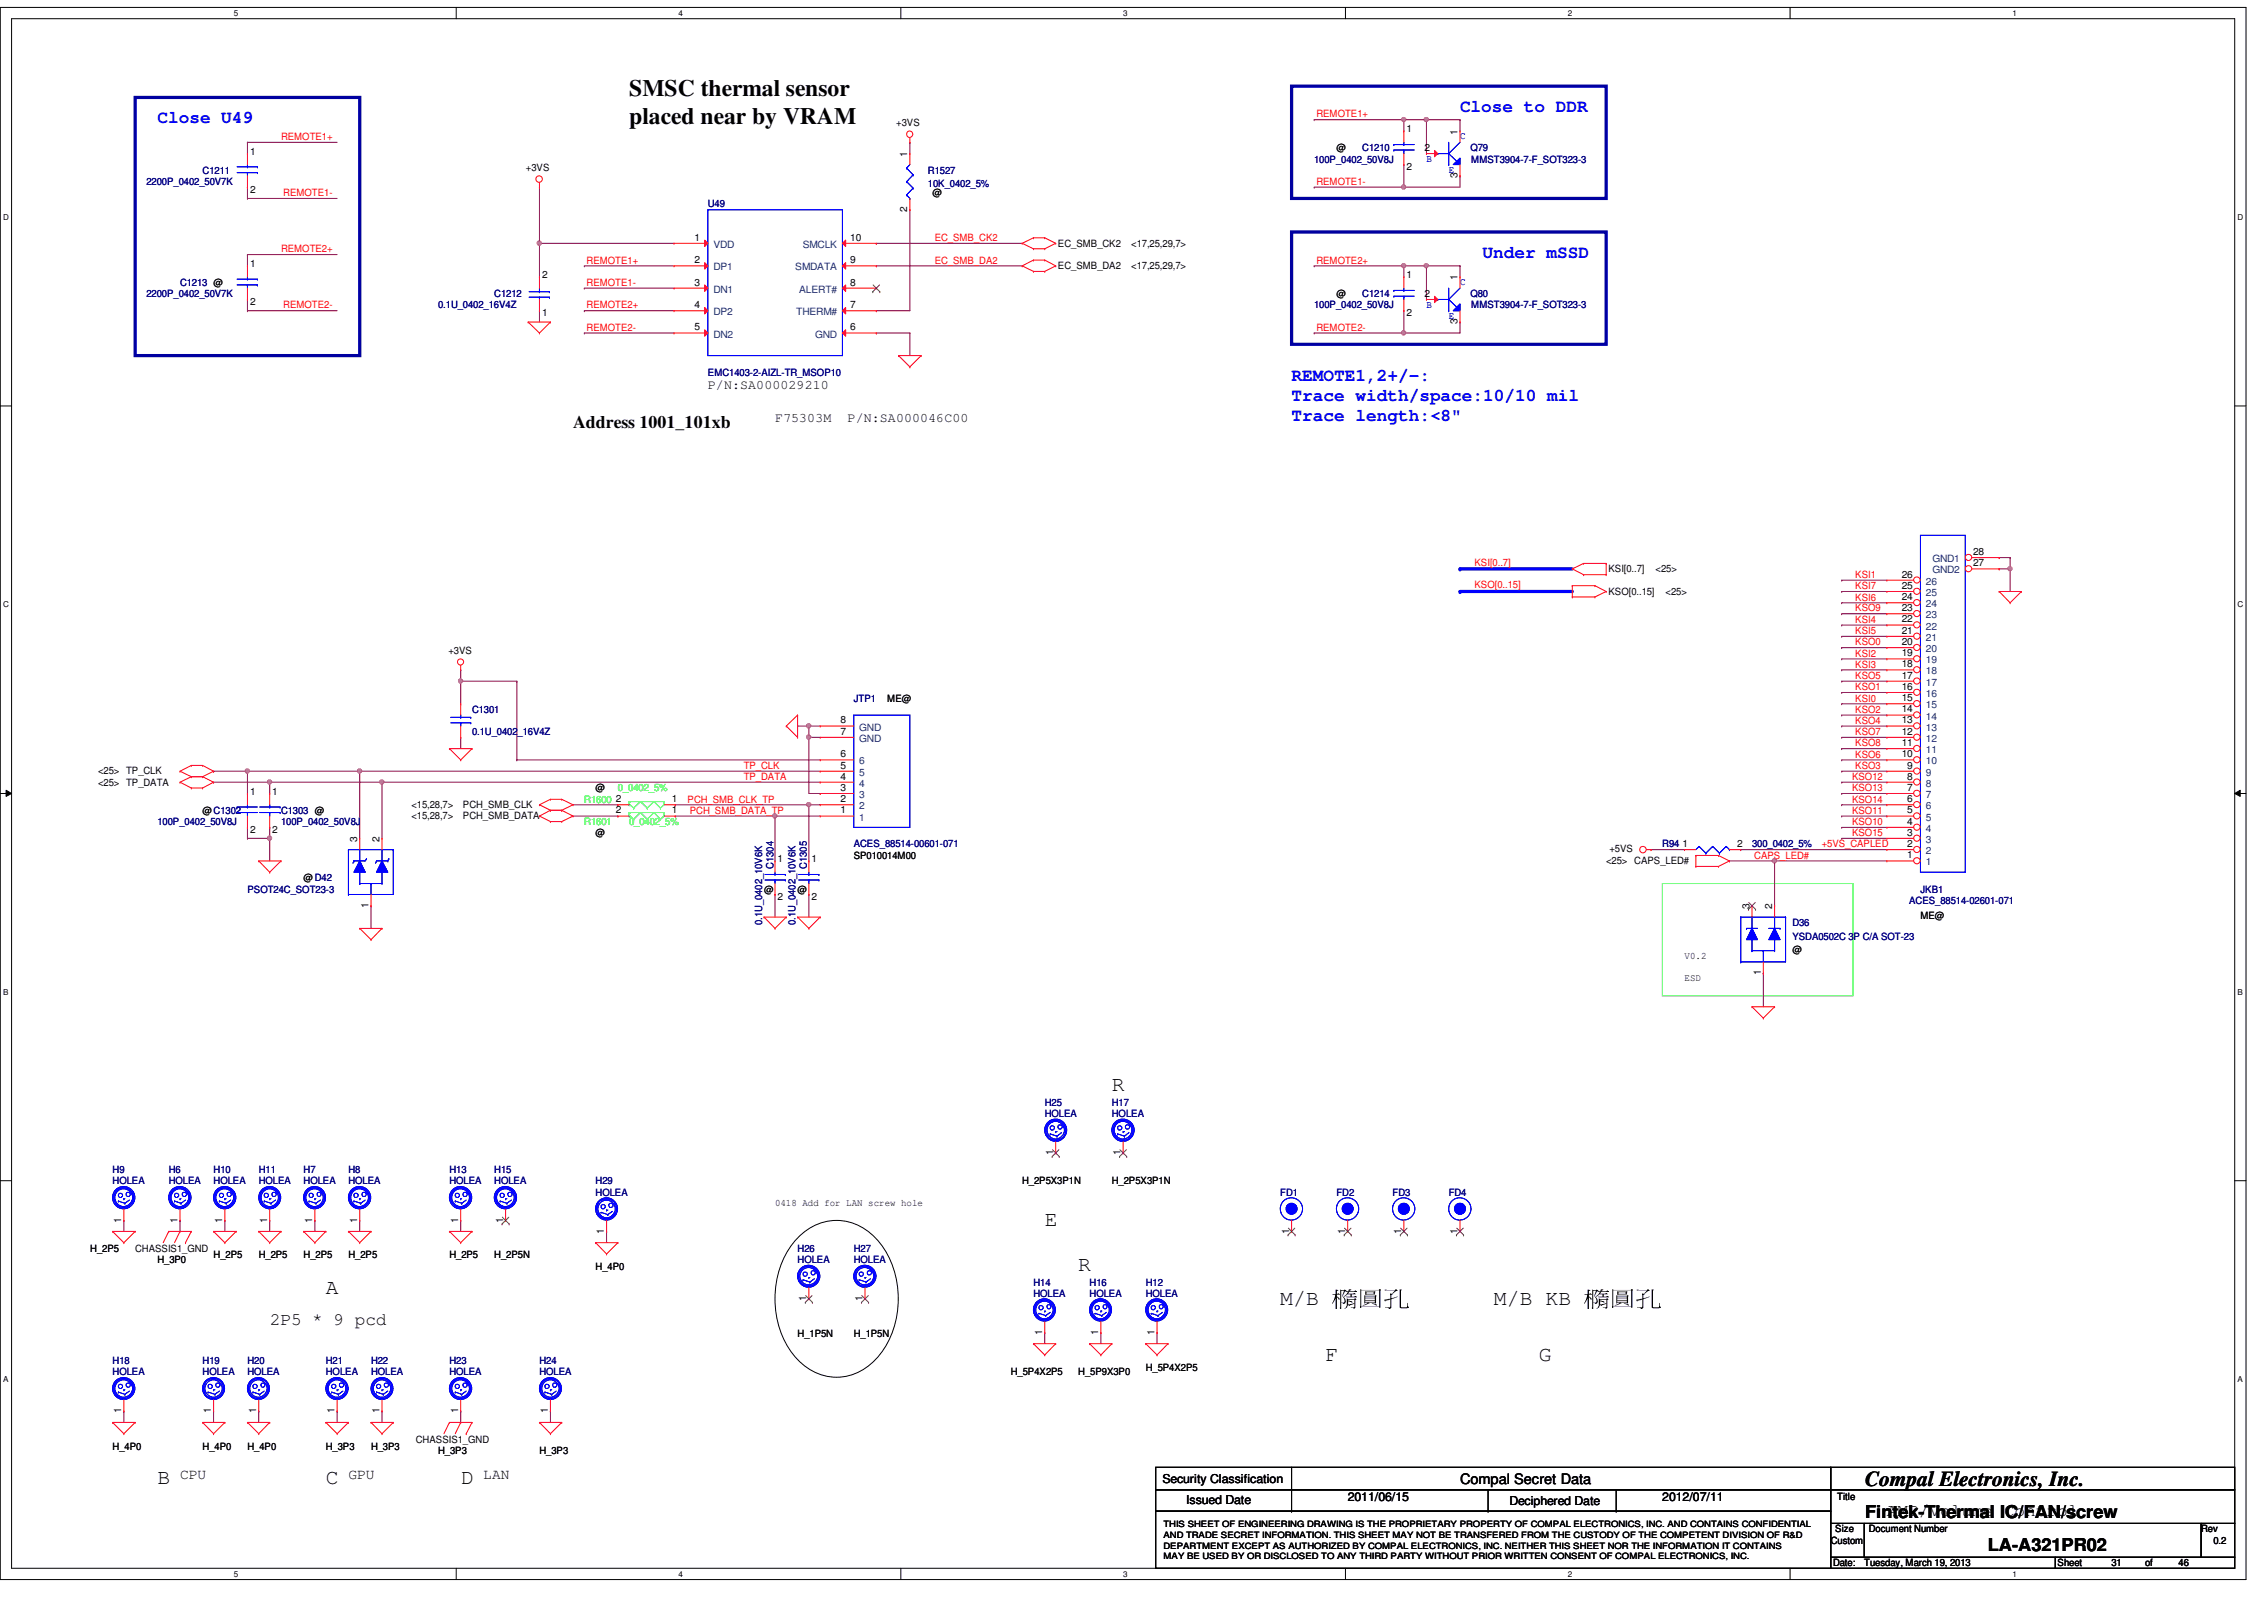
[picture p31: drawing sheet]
<svg xmlns="http://www.w3.org/2000/svg" width="297mm" height="210mm" viewBox="0 0 297 210" stroke-linecap="round" stroke-linejoin="round" font-family="sans-serif">
<defs><g id="words">
<g font-size="3.1">
<text x="82.5" y="12.7">SMSC thermal sensor</text>
<text x="82.5" y="16.3">placed near by VRAM</text>
</g>
<g font-size="2.8">
<text x="145.9" y="143.2">R</text>
<text x="137.1" y="160.9">E</text>
<text x="141.5" y="166.8">R</text>
<text x="42.8" y="169.7">A</text>
<text x="168" y="171.2">M/B 橢橢橢</text>
<text x="196" y="171.2">M/B KB 橢橢橢</text>
<text x="173.9" y="178.5">F</text>
<text x="201.9" y="178.5">G</text>
<text x="20.7" y="194.7">B</text>
<text x="42.8" y="194.7">C</text>
<text x="60.4" y="194.7">D</text>
<text x="244.7" y="195">Compal Electronics, Inc.</text>
</g>
<g font-size="2.3" fill="#00f">
<text x="20.7" y="16.1">Close U49</text>
<text x="191.6" y="14.7">Close to DDR</text>
<text x="194.5" y="33.8">Under mSSD</text>
<text x="169.5" y="50">REMOTE1,2+/-:</text>
<text x="169.5" y="52.7">Trace width/space:10/10 mil</text>
<text x="169.5" y="55.3">Trace length:&lt;8&quot;</text>
</g>
<g font-size="2.3">
<text x="75.2" y="56.1">Address 1001_101xb</text>
<text x="35.4" y="173.8">2P5 * 9 pcd</text>
<text x="244.7" y="199.1">Fintek-Thermal IC/FAN/screw</text>
<text x="247.6" y="198.8">AMP/Volume Control</text>
<text x="260.8" y="203.5">LA-A321PR02</text>
</g>
<g font-size="1.9">
<text x="23.6" y="194">CPU</text>
<text x="45.7" y="194">GPU</text>
<text x="63.4" y="194">LAN</text>
<text x="191.6" y="194.6">Compal Secret Data</text>
</g>
<g font-size="1.7">
<text x="92.9" y="51">P/N:SA000029210</text>
<text x="101.7" y="55.4">F75303M</text>
<text x="111.2" y="55.4">P/N:SA000046C00</text>
</g>
<g font-size="1.6">
<text x="152.5" y="194.5">Security Classification</text>
<text x="155.6" y="197.3">Issued Date</text>
<text x="176.8" y="196.9">2011/06/15</text>
<text x="198" y="197.5">Deciphered Date</text>
<text x="218.1" y="196.9">2012/07/11</text>
</g>
<g font-size="1.3">
<text x="117.6" y="16.6">+3VS</text>
<text x="184.5" y="17.4">1</text>
<text x="191.2" y="17.7" transform="rotate(-90 191.2 17.7)">1</text>
<text x="32.8" y="20.3">1</text>
<text x="69" y="22.5">+3VS</text>
<text x="119" y="20.6" transform="rotate(-90 119 20.6)">1</text>
<text x="175.3" y="19.9">@</text>
<text x="184.5" y="22.4">2</text>
<text x="186.9" y="19.8">2</text>
<text x="191.2" y="23.4" transform="rotate(-90 191.2 23.4)">3</text>
<text x="32.8" y="25.3">2</text>
<text x="119" y="27.8" transform="rotate(-90 119 27.8)">2</text>
<text x="122.3" y="25.7">@</text>
<text x="32.8" y="35">1</text>
<text x="91.1" y="34.5">2</text>
<text x="91.1" y="31.6">1</text>
<text x="111.5" y="34.5">9</text>
<text x="111.5" y="31.6">10</text>
<text x="138.8" y="32.4">EC_SMB_CK2</text>
<text x="138.8" y="35.3">EC_SMB_DA2</text>
<text x="148.4" y="32.4">&lt;17,25,29,7&gt;</text>
<text x="148.4" y="35.3">&lt;17,25,29,7&gt;</text>
<text x="32.8" y="40">2</text>
<text x="71.1" y="41.5">1</text>
<text x="71.1" y="36.5">2</text>
<text x="91.1" y="37.5">3</text>
<text x="91.1" y="40.4">4</text>
<text x="111.5" y="37.5">8</text>
<text x="111.5" y="40.4">7</text>
<text x="175.3" y="39">@</text>
<text x="184.5" y="36.5">1</text>
<text x="184.5" y="41.5">2</text>
<text x="186.9" y="38.9">2</text>
<text x="191.2" y="36.8" transform="rotate(-90 191.2 36.8)">1</text>
<text x="91.1" y="43.3">5</text>
<text x="111.5" y="43.3">6</text>
<text x="191.2" y="42.5" transform="rotate(-90 191.2 42.5)">3</text>
<text x="211" y="75.1">KSI[0..7]</text>
<text x="217.2" y="75.1">&lt;25&gt;</text>
<text x="249.5" y="77.3">25</text>
<text x="249.5" y="75.8">26</text>
<text x="258.9" y="72.8">28</text>
<text x="258.9" y="74.3">27</text>
<text x="211" y="78">KSO[0..15]</text>
<text x="218.5" y="78">&lt;25&gt;</text>
<text x="249.5" y="83.1">21</text>
<text x="249.5" y="81.7">22</text>
<text x="249.5" y="80.2">23</text>
<text x="249.5" y="78.7">24</text>
<text x="58.8" y="85.9">+3VS</text>
<text x="249.5" y="89">17</text>
<text x="249.5" y="87.5">18</text>
<text x="249.5" y="86.1">19</text>
<text x="249.5" y="84.6">20</text>
<text x="110.3" y="94.9">8</text>
<text x="116.4" y="92">ME@</text>
<text x="249.5" y="94.9">13</text>
<text x="249.5" y="93.5">14</text>
<text x="249.5" y="92">15</text>
<text x="249.5" y="90.5">16</text>
<text x="12.9" y="101.6">&lt;25&gt; TP_CLK</text>
<text x="110.3" y="100.8">5</text>
<text x="110.3" y="99.4">6</text>
<text x="110.3" y="96.4">7</text>
<text x="249.5" y="99.4">10</text>
<text x="249.5" y="97.9">11</text>
<text x="249.5" y="96.4">12</text>
<text x="250.2" y="100.8">9</text>
<text x="12.9" y="103.1">&lt;25&gt; TP_DATA</text>
<text x="26.6" y="106.8">@C1302</text>
<text x="32.8" y="104.3">1</text>
<text x="35.7" y="104.3">1</text>
<text x="54" y="106">&lt;15,28,7&gt;</text>
<text x="54" y="107.5">&lt;15,28,7&gt;</text>
<text x="60.7" y="106">PCH_SMB_CLK</text>
<text x="60.7" y="107.5">PCH_SMB_DATA</text>
<text x="78.1" y="103.8">@</text>
<text x="80.8" y="105.2">2</text>
<text x="80.8" y="106.7">2</text>
<text x="88.1" y="105.2">1</text>
<text x="88.1" y="106.7">1</text>
<text x="110.3" y="106.7">1</text>
<text x="110.3" y="105.2">2</text>
<text x="110.3" y="103.8">3</text>
<text x="110.3" y="102.3">4</text>
<text x="250.2" y="106.7">5</text>
<text x="250.2" y="105.2">6</text>
<text x="250.2" y="103.8">7</text>
<text x="250.2" y="102.3">8</text>
<text x="32.8" y="109.3">2</text>
<text x="35.7" y="109.3">2</text>
<text x="46.9" y="110.4" transform="rotate(-90 46.9 110.4)">3</text>
<text x="49.8" y="110.4" transform="rotate(-90 49.8 110.4)">2</text>
<text x="78.1" y="109.7">@</text>
<text x="102" y="113.1">1</text>
<text x="106.5" y="113.1">1</text>
<text x="112" y="112.6">SP010014M00</text>
<text x="210.7" y="113.4">&lt;25&gt; CAPS_LED#</text>
<text x="211.2" y="111.8">+5VS</text>
<text x="220.8" y="111.1">1</text>
<text x="227.9" y="111.1">2</text>
<text x="250.2" y="112.6">1</text>
<text x="250.2" y="111.1">2</text>
<text x="250.2" y="109.6">3</text>
<text x="250.2" y="108.2">4</text>
<text x="39.8" y="115.6">@D42</text>
<text x="48.3" y="119.1" transform="rotate(-90 48.3 119.1)">1</text>
<text x="100.2" y="117.1">@</text>
<text x="102" y="118.1">2</text>
<text x="104.6" y="117.1">@</text>
<text x="106.5" y="118.1">2</text>
<text x="229.5" y="119.3" transform="rotate(-90 229.5 119.3)">3</text>
<text x="232.5" y="119.3" transform="rotate(-90 232.5 119.3)">2</text>
<text x="221" y="125.8">V0.2</text>
<text x="235.2" y="125.1">@</text>
<text x="252" y="120.6">ME@</text>
<text x="221" y="128.7">ESD</text>
<text x="231" y="128" transform="rotate(-90 231 128)">1</text>
<text x="134.1" y="155.4">H_2P5X3P1N</text>
<text x="138.2" y="151.6" transform="rotate(-90 138.2 151.6)">1</text>
<text x="145.9" y="155.4">H_2P5X3P1N</text>
<text x="147" y="151.6" transform="rotate(-90 147 151.6)">1</text>
<text x="15.9" y="160.4" transform="rotate(-90 15.9 160.4)">1</text>
<text x="23.3" y="160.4" transform="rotate(-90 23.3 160.4)">1</text>
<text x="29.2" y="160.4" transform="rotate(-90 29.2 160.4)">1</text>
<text x="35" y="160.4" transform="rotate(-90 35 160.4)">1</text>
<text x="41" y="160.4" transform="rotate(-90 41 160.4)">1</text>
<text x="46.9" y="160.4" transform="rotate(-90 46.9 160.4)">1</text>
<text x="60.1" y="160.4" transform="rotate(-90 60.1 160.4)">1</text>
<text x="66" y="160.4" transform="rotate(-90 66 160.4)">1</text>
<text x="79.2" y="161.9" transform="rotate(-90 79.2 161.9)">1</text>
<text x="101.7" y="158.2">0418 Add for LAN screw hole</text>
<text x="169.1" y="161.9" transform="rotate(-90 169.1 161.9)">1</text>
<text x="176.5" y="161.9" transform="rotate(-90 176.5 161.9)">1</text>
<text x="183.9" y="161.9" transform="rotate(-90 183.9 161.9)">1</text>
<text x="191.2" y="161.9" transform="rotate(-90 191.2 161.9)">1</text>
<text x="11.8" y="164.2">H_2P5</text>
<text x="17.7" y="164.2">CHASSIS1_GND</text>
<text x="20.7" y="165.7">H_3P0</text>
<text x="28" y="165.1">H_2P5</text>
<text x="33.9" y="165.1">H_2P5</text>
<text x="39.8" y="165.1">H_2P5</text>
<text x="45.7" y="165.1">H_2P5</text>
<text x="59" y="165.1">H_2P5</text>
<text x="64.9" y="165.1">H_2P5N</text>
<text x="78.1" y="166.6">H_4P0</text>
<text x="105.8" y="170.7" transform="rotate(-90 105.8 170.7)">1</text>
<text x="113.2" y="170.7" transform="rotate(-90 113.2 170.7)">1</text>
<text x="104.6" y="175.4">H_1P5N</text>
<text x="112" y="175.4">H_1P5N</text>
<text x="136.7" y="175.1" transform="rotate(-90 136.7 175.1)">1</text>
<text x="144.1" y="175.1" transform="rotate(-90 144.1 175.1)">1</text>
<text x="150.3" y="179.8">H_5P4X2P5</text>
<text x="151.5" y="175.1" transform="rotate(-90 151.5 175.1)">1</text>
<text x="15.9" y="185.4" transform="rotate(-90 15.9 185.4)">1</text>
<text x="27.7" y="185.4" transform="rotate(-90 27.7 185.4)">1</text>
<text x="33.6" y="185.4" transform="rotate(-90 33.6 185.4)">1</text>
<text x="43.9" y="185.4" transform="rotate(-90 43.9 185.4)">1</text>
<text x="49.8" y="185.4" transform="rotate(-90 49.8 185.4)">1</text>
<text x="60.1" y="185.4" transform="rotate(-90 60.1 185.4)">1</text>
<text x="71.9" y="185.4" transform="rotate(-90 71.9 185.4)">1</text>
<text x="132.6" y="180.4">H_5P4X2P5</text>
<text x="141.5" y="180.4">H_5P9X3P0</text>
<text x="14.8" y="190.2">H_4P0</text>
<text x="26.6" y="190.2">H_4P0</text>
<text x="32.5" y="190.2">H_4P0</text>
<text x="42.8" y="190.2">H_3P3</text>
<text x="48.7" y="190.2">H_3P3</text>
<text x="54.6" y="189.3">CHASSIS1_GND</text>
<text x="57.5" y="190.8">H_3P3</text>
<text x="70.8" y="190.8">H_3P3</text>
<text x="241" y="196.8">Title</text>
<text x="240.2" y="202.5">Custom</text>
<text x="240.8" y="201">Size</text>
<text x="245.2" y="201">Document Number</text>
<text x="288.8" y="201">Rev</text>
<text x="290.4" y="202.5">0.2</text>
<text x="240.5" y="205.5">Date:</text>
<text x="244.6" y="205.5">Tuesday, March 19, 2013</text>
<text x="270" y="205.5">Sheet</text>
<text x="277" y="205.5">31</text>
<text x="281.4" y="205.5">of</text>
<text x="285.8" y="205.5">46</text>
</g>
<g font-size="1.3" fill="#f00">
<text x="172.7" y="15.4">REMOTE1+</text>
<text x="36.9" y="18.4">REMOTE1+</text>
<text x="37.2" y="25.7">REMOTE1-</text>
<text x="172.7" y="24.3">REMOTE1-</text>
<text x="36.9" y="33.1">REMOTE2+</text>
<text x="77" y="34.6">REMOTE1+</text>
<text x="122.6" y="34.6">EC_SMB_DA2</text>
<text x="122.6" y="31.6">EC_SMB_CK2</text>
<text x="172.7" y="34.6">REMOTE2+</text>
<text x="37.2" y="40.5">REMOTE2-</text>
<text x="77" y="37.5">REMOTE1-</text>
<text x="77" y="40.5">REMOTE2+</text>
<text x="77" y="43.4">REMOTE2-</text>
<text x="172.7" y="43.4">REMOTE2-</text>
<text x="193.5" y="74.2">KSI[0..7]</text>
<text x="193.5" y="77.2">KSO[0..15]</text>
<text x="243.4" y="75.8">KSI1</text>
<text x="243.4" y="77.3">KSI7</text>
<text x="243.4" y="78.8">KSI6</text>
<text x="243.4" y="80.2">KSO9</text>
<text x="243.4" y="81.7">KSI4</text>
<text x="243.4" y="83.2">KSI5</text>
<text x="243.4" y="86.1">KSI2</text>
<text x="243.4" y="87.6">KSI3</text>
<text x="243.4" y="89.1">KSO5</text>
<text x="243.4" y="84.7">KSO0</text>
<text x="243.4" y="90.6">KSO1</text>
<text x="243.4" y="93.5">KSO2</text>
<text x="243.4" y="95">KSO4</text>
<text x="243.4" y="92">KSI0</text>
<text x="97.6" y="100.9">TP_CLK</text>
<text x="243.4" y="99.4">KSO6</text>
<text x="243.4" y="96.4">KSO7</text>
<text x="243.4" y="97.9">KSO8</text>
<text x="243.4" y="100.9">KSO3</text>
<text x="90.2" y="105.3">PCH_SMB_CLK_TP</text>
<text x="90.5" y="106.8">PCH_SMB_DATA_TP</text>
<text x="97.6" y="102.3">TP_DATA</text>
<text x="243" y="102.3">KSO12</text>
<text x="243" y="103.8">KSO13</text>
<text x="243" y="105.3">KSO14</text>
<text x="243" y="106.8">KSO11</text>
<text x="230.2" y="112.6">CAPS_LED#</text>
<text x="239" y="111.2">+5VS_CAPLED</text>
<text x="243" y="109.7">KSO15</text>
<text x="243" y="108.2">KSO10</text>
</g>
<g font-size="1.3" fill="#000080">
<text x="26.6" y="22.8">C1211</text>
<text x="121.7" y="22.8">R1527</text>
<text x="172.4" y="21.3">100P_0402_50V8J</text>
<text x="178.7" y="19.9">C1210</text>
<text x="192.9" y="19.9">Q79</text>
<text x="193" y="21.3">MMST3904-7-F_SOT323-3</text>
<text x="19.2" y="24.3">2200P_0402_50V7K</text>
<text x="92.9" y="27.2">U49</text>
<text x="121.7" y="24.6">10K_0402_5%</text>
<text x="19.2" y="39">2200P_0402_50V7K</text>
<text x="23.6" y="37.5">C1213 @</text>
<text x="57.5" y="40.5">0.1U_0402_16V4Z</text>
<text x="64.9" y="39">C1212</text>
<text x="172.4" y="40.5">100P_0402_50V8J</text>
<text x="178.7" y="39">C1214</text>
<text x="192.9" y="39">Q80</text>
<text x="193" y="40.5">MMST3904-7-F_SOT323-3</text>
<text x="92.9" y="49.3">EMC1403-2-AIZL-TR_MSOP10</text>
<text x="61.9" y="93.5">C1301</text>
<text x="112" y="92">JTP1</text>
<text x="61.9" y="96.4">0.1U_0402_16V4Z</text>
<text x="36.9" y="106.8">C1303 @</text>
<text x="20.7" y="108.2">100P_0402_50V8J</text>
<text x="36.9" y="108.2">100P_0402_50V8J</text>
<text x="101.5" y="114" transform="rotate(-90 101.5 114)">C1304</text>
<text x="105.9" y="114" transform="rotate(-90 105.9 114)">C1305</text>
<text x="112" y="111.2">ACES_88514-00601-071</text>
<text x="218.1" y="111.2">R94</text>
<text x="229.9" y="111.2">300_0402_5%</text>
<text x="32.5" y="117.1">PSOT24C_SOT23-3</text>
<text x="250.5" y="118.5">ACES_88514-02601-071</text>
<text x="252" y="117.1">JKB1</text>
<text x="100" y="121.3" transform="rotate(-90 100 121.3)">0.1U_0402_10V6K</text>
<text x="104.4" y="121.3" transform="rotate(-90 104.4 121.3)">0.1U_0402_10V6K</text>
<text x="235.2" y="121.5">D36</text>
<text x="235.2" y="123.3">YSDA0502C 3P C/A SOT-23</text>
<text x="137.1" y="145.1">H25</text>
<text x="137.1" y="146.6">HOLEA</text>
<text x="145.9" y="145.1">H17</text>
<text x="145.9" y="146.6">HOLEA</text>
<text x="14.8" y="153.9">H9</text>
<text x="14.8" y="155.4">HOLEA</text>
<text x="22.1" y="153.9">H6</text>
<text x="22.1" y="155.4">HOLEA</text>
<text x="28" y="153.9">H10</text>
<text x="28" y="155.4">HOLEA</text>
<text x="33.9" y="153.9">H11</text>
<text x="33.9" y="155.4">HOLEA</text>
<text x="39.8" y="153.9">H7</text>
<text x="39.8" y="155.4">HOLEA</text>
<text x="45.7" y="153.9">H8</text>
<text x="45.7" y="155.4">HOLEA</text>
<text x="59" y="153.9">H13</text>
<text x="59" y="155.4">HOLEA</text>
<text x="64.9" y="153.9">H15</text>
<text x="64.9" y="155.4">HOLEA</text>
<text x="78.1" y="155.4">H29</text>
<text x="78.1" y="156.8">HOLEA</text>
<text x="168" y="156.8">FD1</text>
<text x="175.3" y="156.8">FD2</text>
<text x="182.7" y="156.8">FD3</text>
<text x="190.1" y="156.8">FD4</text>
<text x="104.6" y="164.2">H26</text>
<text x="104.6" y="165.7">HOLEA</text>
<text x="112" y="164.2">H27</text>
<text x="112" y="165.7">HOLEA</text>
<text x="135.6" y="168.7">H14</text>
<text x="135.6" y="170.1">HOLEA</text>
<text x="143" y="168.7">H16</text>
<text x="143" y="170.1">HOLEA</text>
<text x="150.3" y="168.7">H12</text>
<text x="150.3" y="170.1">HOLEA</text>
<text x="14.8" y="178.9">H18</text>
<text x="26.6" y="178.9">H19</text>
<text x="32.5" y="178.9">H20</text>
<text x="42.8" y="178.9">H21</text>
<text x="48.7" y="178.9">H22</text>
<text x="59" y="178.9">H23</text>
<text x="70.8" y="178.9">H24</text>
<text x="14.8" y="180.4">HOLEA</text>
<text x="26.6" y="180.4">HOLEA</text>
<text x="32.5" y="180.4">HOLEA</text>
<text x="42.8" y="180.4">HOLEA</text>
<text x="48.7" y="180.4">HOLEA</text>
<text x="59" y="180.4">HOLEA</text>
<text x="70.8" y="180.4">HOLEA</text>
</g>
<g font-size="1.3" fill="#00f">
<text x="187.2" y="21.2">B</text>
<text x="190.1" y="22.6">E</text>
<text x="191.6" y="18.2">C</text>
<text x="187.2" y="40.3">B</text>
<text x="190.1" y="41.8">E</text>
<text x="191.6" y="37.4">C</text>
</g>
<g font-size="1.3" fill="#004080">
<text x="93.6" y="35.5">DP1</text>
<text x="93.6" y="32.5">VDD</text>
<text x="104.3" y="35.5">SMDATA</text>
<text x="105.3" y="32.5">SMCLK</text>
<text x="93.6" y="38.4">DN1</text>
<text x="93.6" y="41.4">DP2</text>
<text x="104.5" y="41.4">THERM#</text>
<text x="104.9" y="38.4">ALERT#</text>
<text x="93.6" y="44.3">DN2</text>
<text x="106.9" y="44.3">GND</text>
<text x="252.7" y="76.7">26</text>
<text x="253.5" y="73.7">GND1</text>
<text x="253.5" y="75.2">GND2</text>
<text x="252.7" y="82.6">22</text>
<text x="252.7" y="81.1">23</text>
<text x="252.7" y="79.7">24</text>
<text x="252.7" y="78.2">25</text>
<text x="252.7" y="90">17</text>
<text x="252.7" y="88.5">18</text>
<text x="252.7" y="87">19</text>
<text x="252.7" y="85.6">20</text>
<text x="252.7" y="84.1">21</text>
<text x="112.7" y="95.8">GND</text>
<text x="252.7" y="95.8">13</text>
<text x="252.7" y="94.4">14</text>
<text x="252.7" y="92.9">15</text>
<text x="252.7" y="91.4">16</text>
<text x="112.7" y="101.8">5</text>
<text x="112.7" y="100.3">6</text>
<text x="112.7" y="97.3">GND</text>
<text x="252.7" y="101.8">9</text>
<text x="252.7" y="100.3">10</text>
<text x="252.7" y="98.8">11</text>
<text x="252.7" y="97.3">12</text>
<text x="112.7" y="107.7">1</text>
<text x="112.7" y="106.2">2</text>
<text x="112.7" y="104.7">3</text>
<text x="112.7" y="103.2">4</text>
<text x="252.7" y="107.7">5</text>
<text x="252.7" y="106.2">6</text>
<text x="252.7" y="104.7">7</text>
<text x="252.7" y="103.2">8</text>
<text x="252.7" y="113.5">1</text>
<text x="252.7" y="112.1">2</text>
<text x="252.7" y="110.6">3</text>
<text x="252.7" y="109.1">4</text>
</g>
<g font-size="1.3" fill="#0f0">
<text x="76.7" y="105.3">R1600</text>
<text x="81.1" y="103.8">0_0402_5%</text>
<text x="76.7" y="108.2">R1601</text>
<text x="82.5" y="108.2">0_0402_5%</text>
</g>
<g font-size="1.1">
<text x="30.7" y="2.1">5</text>
<text x="89" y="2.1">4</text>
<text x="147.4" y="2.1">3</text>
<text x="205.7" y="2.1">2</text>
<text x="264" y="2.1">1</text>
<text x=".4" y="28.8">D</text>
<text x="293.6" y="28.8">D</text>
<text x=".4" y="79.6">C</text>
<text x="293.6" y="79.6">C</text>
<text x=".4" y="130.5">B</text>
<text x="293.6" y="130.5">B</text>
<text x=".4" y="181.3">A</text>
<text x="293.6" y="181.3">A</text>
<text x="152.7" y="203.2">DEPARTMENT EXCEPT AS AUTHORIZED BY COMPAL ELECTRONICS, INC. NEITHER THIS SHEET NOR THE INFORMATION IT CONTAINS</text>
<text x="152.7" y="201.8">AND TRADE SECRET INFORMATION. THIS SHEET MAY NOT BE TRANSFERED FROM THE CUSTODY OF THE COMPETENT DIVISION OF R&amp;D</text>
<text x="152.7" y="200.4">THIS SHEET OF ENGINEERING DRAWING IS THE PROPRIETARY PROPERTY OF COMPAL ELECTRONICS, INC. AND CONTAINS CONFIDENTIAL</text>
<text x="30.7" y="206.9">5</text>
<text x="89" y="206.9">4</text>
<text x="147.4" y="206.9">3</text>
<text x="152.6" y="204.6">MAY BE USED BY OR DISCLOSED TO ANY THIRD PARTY WITHOUT PRIOR WRITTEN CONSENT OF COMPAL ELECTRONICS, INC.</text>
<text x="205.7" y="206.9">2</text>
<text x="264" y="206.9">1</text>
</g>
</g></defs>
<path d="M0 1h294.7v206.2h-294.7zM1.5 2.5h291.7v203.2h-291.7z" fill="none" stroke="#000" stroke-width=".13"/>
<g fill="#fff">
<path d="M30.7 1.1h.6v1.2h-.6z"/>
<path d="M30.7 205.9h.6v1.2h-.6z"/>
</g>
<path d="M59.9 1v1.5M59.9 205.7v1.5" fill="none" stroke="#000" stroke-width=".13"/>
<g fill="#fff">
<path d="M89 1.1h.6v1.2h-.6z"/>
<path d="M89 205.9h.6v1.2h-.6z"/>
</g>
<path d="M118.2 1v1.5M118.2 205.7v1.5" fill="none" stroke="#000" stroke-width=".13"/>
<g fill="#fff">
<path d="M147.4 1.1h.6v1.2h-.6z"/>
<path d="M147.4 205.9h.6v1.2h-.6z"/>
</g>
<path d="M176.5 1v1.5M176.5 205.7v1.5" fill="none" stroke="#000" stroke-width=".13"/>
<g fill="#fff">
<path d="M205.7 1.1h.6v1.2h-.6z"/>
<path d="M205.7 205.9h.6v1.2h-.6z"/>
</g>
<path d="M234.9 1v1.5M234.9 205.7v1.5" fill="none" stroke="#000" stroke-width=".13"/>
<g fill="#fff">
<path d="M264 1.1h.6v1.2h-.6z"/>
<path d="M264 205.9h.6v1.2h-.6z"/>
<path d="M.4 27.9h.8v1.1h-.8z"/>
<path d="M293.6 27.9h.7v1.1h-.7z"/>
<path d="M.4 78.7h.8v1.1h-.8z"/>
<path d="M293.6 78.7h.7v1.1h-.7z"/>
</g>
<path d="M0 53.3h1.5M293.2 53.3h1.5" fill="none" stroke="#000" stroke-width=".13"/>
<g fill="#fff">
<path d="M.4 129.5h.7v1.2h-.7z"/>
<path d="M293.6 129.5h.7v1.2h-.7z"/>
</g>
<path d="M0 104.1h1.5M.8 103.7l.7 .4-.7 .4zM293.2 104.1l.7-.4v.8zM293.2 104.1h1.5" fill="none" stroke="#000" stroke-width=".13"/>
<path d="M.8 103.7l.7 .4-.7 .4zM293.2 104.1l.7-.4v.8z" fill="#000"/>
<g fill="#fff">
<path d="M.4 180.3h.7v1.2h-.7z"/>
<path d="M293.6 180.3h.7v1.2h-.7z"/>
</g>
<path d="M0 154.9h1.5M293.2 154.9h1.5M105.1 161.9a6.8 6.8 0 0 1 10 .8 12.2 12.2 0 0 1-.4 15.8 6.8 6.8 0 0 1-10.3-.4 12.3 12.3 0 0 1 0-15.4z" fill="none" stroke="#000" stroke-width=".13"/>
<path d="M17.7 12.8h29.5v33.9h-29.5zM169.5 11.3h41.2v14.7h-41.2zM169.5 30.4h41.2v14.8h-41.2z" fill="none" stroke="#0000a0" stroke-width=".42"/>
<path d="M218.1 115.9h25v14.7h-25z" fill="none" stroke="#0f0" stroke-width=".13"/>
<path d="M191.6 15.7h.1M191.6 15.7v1.5M191.6 23.1h.1M191.6 34.9h.1M191.6 23.1v1.5M191.6 34.9v1.4M184.2 40.8h.1M184.2 40.8v2.9M191.6 42.2h.1M191.6 42.2v1.5" fill="none" stroke="#800040" stroke-width=".13"/>
<circle cx="184.2" cy="43.7" r=".29" fill="#f0f"/>
<circle cx="184.2" cy="43.7" r=".29" fill="none" stroke="#f0f" stroke-width=".13"/>
<path d="M184.2 34.9h.1M184.2 34.9v1.4M187.2 34.9h.1M187.2 34.9h4.4" fill="none" stroke="#800040" stroke-width=".13"/>
<circle cx="187.1" cy="34.9" r=".29" fill="#f0f"/>
<circle cx="187.1" cy="34.9" r=".29" fill="none" stroke="#f0f" stroke-width=".13"/>
<path d="M184.2 21.6h.1M184.2 24.6h.1M184.2 21.6v3M184.2 24.6h7.4" fill="none" stroke="#800040" stroke-width=".13"/>
<circle cx="184.2" cy="24.5" r=".29" fill="#f0f"/>
<circle cx="184.2" cy="24.5" r=".29" fill="none" stroke="#f0f" stroke-width=".13"/>
<path d="M172.4 15.7h.1M172.4 15.7h11.8M184.2 15.7h.1M184.2 15.7v1.5M187.2 15.7h.1M187.2 15.7h4.4" fill="none" stroke="#800040" stroke-width=".13"/>
<circle cx="184.2" cy="15.7" r=".29" fill="#f0f"/>
<circle cx="184.2" cy="15.7" r=".29" fill="none" stroke="#f0f" stroke-width=".13"/>
<path d="M187.2 15.7h.1M187.2 15.7v4.5" fill="none" stroke="#800040" stroke-width=".13"/>
<circle cx="187.1" cy="15.7" r=".29" fill="#f0f"/>
<circle cx="187.1" cy="15.7" r=".29" fill="none" stroke="#f0f" stroke-width=".13"/>
<path d="M184.2 15.7h.1M184.2 15.7h3M184.2 34.9h.1M184.2 34.9h3M187.2 34.9h.1M187.2 34.9v4.4" fill="none" stroke="#800040" stroke-width=".13"/>
<circle cx="184.2" cy="34.9" r=".29" fill="#f0f"/>
<circle cx="184.2" cy="34.9" r=".29" fill="none" stroke="#f0f" stroke-width=".13"/>
<g fill="none" stroke="#800040" stroke-width=".13">
<path d="M32.5 18.7h.1M32.5 18.7v1.5M32.5 18.7h11.7M119.4 18.7h.1M119.4 18.7v1.5M32.5 39.3h.1M32.5 33.4h.1M32.5 26h.1M32.5 24.6h.1M32.5 24.6v1.4M32.5 33.4v1.5M32.5 39.3v1.5"/>
<path d="M32.5 33.4h11.7M32.5 26h11.7M70.8 31.9h.1M70.8 31.9h17.6M70.8 31.9v4.4M76.7 37.8h.1M76.7 34.9h.1M76.7 34.9h11.7M76.7 37.8h11.7M115 34.9h.1M115 31.9h.1M115 34.9h19.1"/>
<path d="M115 31.9h19.1M119.4 27.5h.1M119.4 27.5v13.3h-4.4M172.4 34.9h.1M172.4 34.9h11.8M32.5 40.8h.1M32.5 40.8h11.7M76.7 43.7h.1M76.7 40.8h.1M76.7 43.7h11.7M76.7 40.8h11.7M115 43.7h.1"/>
<path d="M115 40.8h.1M115 43.7h4.4M119.4 43.7h.1M119.4 43.7v3M184.2 43.7h.1M184.2 43.7h7.4"/>
</g>
<circle cx="70.7" cy="31.9" r=".29" fill="#f0f"/>
<circle cx="70.7" cy="31.9" r=".29" fill="none" stroke="#f0f" stroke-width=".13"/>
<g fill="none" stroke="#800040" stroke-width=".13">
<path d="M70.8 24.6h.1M70.8 24.6v7.3M172.4 24.6h.1M172.4 24.6h11.8M70.8 40.8h.1M70.8 40.8v1.4M172.4 43.7h.1M172.4 43.7h11.8M216.6 111.5h.1M216.6 111.5h4.4M228.4 111.5h.1M228.4 111.5h19.2"/>
<path d="M232.8 112.9h.1M232.8 112.9h14.8M16.3 160.1h.1M16.3 160.1v1.4M23.6 160.1h.1M23.6 160.1v1.4M29.5 160.1h.1M29.5 160.1v1.4M35.4 160.1h.1M35.4 160.1v1.4M41.3 160.1h.1M41.3 160.1v1.4"/>
<path d="M47.2 160.1h.1M47.2 160.1v1.4M60.4 160.1h.1M60.4 160.1v1.4M79.6 161.5h.1M79.6 161.5v1.5M137.1 174.8h.1M137.1 174.8v1.5M144.4 174.8h.1M144.4 174.8v1.5M151.8 174.8h.1M151.8 174.8v1.5"/>
<path d="M16.3 185.1h.1M16.3 185.1v1.5M28 185.1h.1M28 185.1v1.5M33.9 185.1h.1M33.9 185.1v1.5M44.2 185.1h.1M44.2 185.1v1.5M50.1 185.1h.1M50.1 185.1v1.5M60.4 185.1h.1M60.4 185.1v1.5"/>
<path d="M72.2 185.1h.1M72.2 185.1v1.5"/>
</g>
<circle cx="232.8" cy="112.9" r=".29" fill="#f0f"/>
<circle cx="232.8" cy="112.9" r=".29" fill="none" stroke="#f0f" stroke-width=".13"/>
<path d="M191.6 74.6h14.7" fill="none" stroke="#00f" stroke-width=".42"/>
<circle cx="191.6" cy="74.6" r=".21" fill="#00f"/>
<path d="M191.6 77.6h14.7" fill="none" stroke="#00f" stroke-width=".42"/>
<circle cx="191.6" cy="77.6" r=".21" fill="#00f"/>
<g fill="none" stroke="#800040" stroke-width=".13">
<path d="M241.6 76.1h.1M241.6 77.6h.1M241.6 79.1h.1M241.6 76.1h6M241.6 77.6h6M241.6 79.1h6M262.3 73.2h.1M262.3 74.6h.1M262.3 73.2h1.4M262.3 74.6h1.4M263.7 73.2h.1M263.7 74.6h.1"/>
<path d="M263.7 73.2v4.4M241.6 99.7h.1M241.6 86.4h.1M241.6 87.9h.1M241.6 89.4h.1M241.6 90.8h.1M241.6 93.8h.1M241.6 95.2h.1M241.6 96.7h.1M241.6 98.2h.1M241.6 80.5h.1M241.6 82h.1"/>
<path d="M241.6 83.5h.1M241.6 85h.1M241.6 99.7h6M241.6 86.4h6M241.6 87.9h6M241.6 89.4h6M241.6 90.8h6M241.6 93.8h6M241.6 95.2h6M241.6 96.7h6M241.6 98.2h6M241.6 80.5h6"/>
<path d="M241.6 82h6M241.6 83.5h6M241.6 85h6M241.6 110h.1M241.6 101.2h.1M241.6 102.6h.1M241.6 104.1h.1M241.6 105.6h.1M241.6 107.1h.1M241.6 108.5h.1M241.6 110h6M241.6 101.2h6"/>
<path d="M241.6 102.6h6M241.6 104.1h6M241.6 105.6h6M241.6 107.1h6M241.6 108.5h6"/>
</g>
<circle cx="263.7" cy="74.6" r=".29" fill="#f0f"/>
<circle cx="263.7" cy="74.6" r=".29" fill="none" stroke="#f0f" stroke-width=".13"/>
<path d="M241.6 92.3h.1M241.6 92.3h6M106.1 105.6h.1M106.1 105.6h1.5" fill="none" stroke="#800040" stroke-width=".13"/>
<circle cx="106.1" cy="105.6" r=".29" fill="#f0f"/>
<circle cx="106.1" cy="105.6" r=".29" fill="none" stroke="#f0f" stroke-width=".13"/>
<path d="M101.7 107.1h.1M101.7 107.1h5.9" fill="none" stroke="#800040" stroke-width=".13"/>
<circle cx="101.6" cy="107" r=".29" fill="#f0f"/>
<circle cx="101.6" cy="107" r=".29" fill="none" stroke="#f0f" stroke-width=".13"/>
<path d="M32.5 101.2h.1M32.5 101.2h14.7" fill="none" stroke="#800040" stroke-width=".13"/>
<circle cx="32.4" cy="101.2" r=".29" fill="#f0f"/>
<circle cx="32.4" cy="101.2" r=".29" fill="none" stroke="#f0f" stroke-width=".13"/>
<path d="M106.1 95.2h.1M106.1 95.2h1.5" fill="none" stroke="#800040" stroke-width=".13"/>
<circle cx="106.1" cy="95.2" r=".29" fill="#f0f"/>
<circle cx="106.1" cy="95.2" r=".29" fill="none" stroke="#f0f" stroke-width=".13"/>
<path d="M106.1 96.7h.1M106.1 96.7h1.5M106.1 96.7v7.4" fill="none" stroke="#800040" stroke-width=".13"/>
<circle cx="106.1" cy="96.7" r=".29" fill="#f0f"/>
<circle cx="106.1" cy="96.7" r=".29" fill="none" stroke="#f0f" stroke-width=".13"/>
<path d="M35.4 102.6h.1M35.4 102.6h14.7" fill="none" stroke="#800040" stroke-width=".13"/>
<circle cx="35.4" cy="102.6" r=".29" fill="#f0f"/>
<circle cx="35.4" cy="102.6" r=".29" fill="none" stroke="#f0f" stroke-width=".13"/>
<path d="M104.6 95.2h.1M104.6 95.2h1.5M50.1 102.6h.1M50.1 102.6h57.5" fill="none" stroke="#800040" stroke-width=".13"/>
<circle cx="50.1" cy="102.6" r=".29" fill="#f0f"/>
<circle cx="50.1" cy="102.6" r=".29" fill="none" stroke="#f0f" stroke-width=".13"/>
<path d="M28 101.2h.1M28 102.6h.1M28 101.2h4.5M28 102.6h7.4M32.5 101.2h.1M32.5 108.5h.1M32.5 110h.1M32.5 101.2v2.9M32.5 108.5v1.5M32.5 110h2.9M35.4 102.6h.1M35.4 102.6v1.5" fill="none" stroke="#800040" stroke-width=".13"/>
<circle cx="35.4" cy="110" r=".29" fill="#f0f"/>
<circle cx="35.4" cy="110" r=".29" fill="none" stroke="#f0f" stroke-width=".13"/>
<path d="M60.4 96.7h.1M60.4 89.4h.1M60.4 89.4v2.9M60.4 96.7v1.5M35.4 108.5h.1M35.4 110h.1M35.4 108.5v4.4" fill="none" stroke="#800040" stroke-width=".13"/>
<circle cx="60.4" cy="89.3" r=".29" fill="#f0f"/>
<circle cx="60.4" cy="89.3" r=".29" fill="none" stroke="#f0f" stroke-width=".13"/>
<path d="M60.4 89.4h.1M60.4 89.4h7.4M67.8 89.4h.1M67.8 89.4v10.3M47.2 101.2h.1M47.2 101.2v8.8M47.2 101.2h60.4M48.7 118.8h.1M48.7 118.8v3M50.1 102.6h.1M50.1 102.6v7.4" fill="none" stroke="#800040" stroke-width=".13"/>
<circle cx="47.2" cy="101.2" r=".29" fill="#f0f"/>
<circle cx="47.2" cy="101.2" r=".29" fill="none" stroke="#f0f" stroke-width=".13"/>
<g fill="none" stroke="#800040" stroke-width=".13">
<path d="M60.4 87.9h.1M60.4 87.9v1.5M67.8 99.7h.1M67.8 99.7h39.8M106.1 95.2h.1M106.1 95.2v1.5M75.2 105.6h5.9M75.2 107.1h5.9M81.1 105.6h.1M81.1 107.1h.1M88.6 105.6h.1M88.6 107.1h.1"/>
<path d="M88.6 105.6h17.5M88.6 107.1h13.1M101.7 107.1h.1M101.7 117.3h.1M101.7 107.1v5.8M101.7 117.3v3M106.1 105.6h.1M106.1 117.3h.1M106.1 104.1h1.5M106.1 105.6v7.3M106.1 117.3v3M107.6 104.1h.1"/>
<path d="M226.9 112.9h.1M226.9 112.9h5.9M232.8 112.9h.1M232.8 112.9v5.9M231.3 127.7h.1M231.3 127.7v4.4"/>
</g>
<g fill="none" stroke="#f00" stroke-width=".13">
<path d="M119.4 18.7h.1M119.4 18.1v.6M70.8 24.6h.1M70.8 24v.6M134.1 31.9h.1M134.1 34.9h.1M134.1 31.9l1.5 .7M134.1 34.9l1.5 .7M135.6 31.2h.1M135.6 32.6h.1M135.6 34.1h.1M135.6 35.6h.1"/>
<path d="M135.6 31.2l-1.5 .7M135.6 31.2h1.5M135.6 32.6h1.5M135.6 34.1l-1.5 .8M135.6 34.1h1.5M135.6 35.6h1.5M137.1 31.2h.1M137.1 32.6h.1M137.1 34.1h.1M137.1 35.6h.1M137.1 31.2l1.4 .7M137.1 34.1l1.4 .8"/>
<path d="M138.5 31.9h.1M138.5 34.9h.1M138.5 31.9l-1.4 .7M138.5 34.9l-1.4 .7M69.3 42.2h.1M69.3 42.2h2.9M69.3 42.2l1.5 1.5M70.8 43.7h.1M72.2 42.2h.1M72.2 42.2l-1.4 1.5M117.9 46.7h.1M117.9 46.7h3"/>
<path d="M117.9 46.7l1.5 1.4M119.4 48.1h.1M120.9 46.7h.1M120.9 46.7l-1.5 1.4M206.3 78.3h.1M206.3 76.8h.1M206.3 74.6h.1M206.3 76.8h2.9M206.3 78.3h2.9M206.3 76.8v1.5M206.3 74.6l1.5 .8M207.8 73.9h.1"/>
<path d="M207.8 75.4h.1M207.8 73.9l-1.5 .7M207.8 73.9h2.9M207.8 75.4h2.9M209.2 76.8h.1M209.2 78.3h.1M209.2 76.8l1.5 .8M210.7 77.6h.1M210.7 73.9h.1M210.7 75.4h.1M210.7 77.6l-1.5 .7M210.7 73.9v1.5"/>
<path d="M262.3 77.6h.1M262.3 77.6h2.9M262.3 77.6l1.4 1.5M263.7 79.1h.1M265.2 77.6h.1M265.2 77.6l-1.5 1.5M59 98.2h.1M59 98.2h2.9M59 98.2l1.4 1.5M60.4 99.7h.1M60.4 87.9h.1M60.4 87.3v.6"/>
<path d="M61.9 98.2h.1M61.9 98.2l-1.5 1.5M103.2 95.2h.1M103.2 95.2l1.4 1.5M104.6 96.7h.1M104.6 93.8h.1M104.6 93.8v2.9M104.6 93.8l-1.4 1.4M23.6 101.2h.1M23.6 102.6h.1M23.6 101.2l1.5 .7M23.6 102.6l1.5 .8"/>
<path d="M25.1 100.4h.1M25.1 101.9h.1M25.1 103.4h.1M25.1 100.4l-1.5 .8M25.1 100.4h1.5M25.1 101.9h1.5M25.1 101.9l-1.5 .7M25.1 103.4h1.5M26.6 100.4h.1M26.6 101.9h.1M26.6 103.4h.1M26.6 100.4l1.4 .8"/>
<path d="M26.6 101.9l1.4 .7M28 101.2h.1M28 102.6h.1M28 101.2l-1.4 .7M28 102.6l-1.4 .8M33.9 112.9h.1M33.9 112.9h3M33.9 112.9l1.5 1.5M35.4 114.4h.1M36.9 112.9h.1M36.9 112.9l-1.5 1.5M70.8 105.6h.1"/>
<path d="M70.8 107.1h.1M70.8 105.6l1.4 .7M70.8 107.1l1.4 .7M72.2 104.9h.1M72.2 106.3h.1M72.2 107.8h.1M72.2 104.9l-1.4 .7M72.2 104.9h1.5M72.2 106.3h1.5M72.2 106.3l-1.4 .8M72.2 107.8h1.5M73.7 104.9h.1"/>
<path d="M73.7 106.3h.1M73.7 107.8h.1M73.7 104.9l1.5 .7M73.7 106.3l1.5 .8M75.2 105.6h.1M75.2 107.1h.1M75.2 105.6l-1.5 .7M75.2 107.1l-1.5 .7M216 111.5h.6M216.6 111.5h.1M221 111.5h.1M221 111.5h1.5"/>
<path d="M222.5 113.7h.1M222.5 112.2h.1M222.5 113.7h3M222.5 112.2v1.5M222.5 112.2h3M225.5 113.7h.1M225.5 112.2h.1M225.5 112.2l1.4 .7M226.9 112.9h.1M226.9 112.9l-1.4 .8M226.9 111.5h1.5M228.4 111.5h.1"/>
<path d="M47.2 121.8h.1M47.2 121.8h2.9M47.2 121.8l1.5 1.5M48.7 123.3h.1M50.1 121.8h.1M50.1 121.8l-1.4 1.5M100.2 120.3h.1M100.2 120.3h3M100.2 120.3l1.5 1.5M101.7 121.8h.1M103.2 120.3h.1M103.2 120.3l-1.5 1.5"/>
<path d="M104.6 120.3h.1M104.6 120.3h3M104.6 120.3l1.5 1.5M106.1 121.8h.1M107.6 120.3h.1M107.6 120.3l-1.5 1.5M229.9 132.1h.1M229.9 132.1h2.9M229.9 132.1l1.4 1.5M231.3 133.6h.1M232.8 132.1h.1M232.8 132.1l-1.5 1.5"/>
<path d="M35.4 158.6v1.5M66.3 158.6v1.5M14.8 161.5h.1M14.8 161.5h2.9M14.8 161.5l1.5 1.5M16.3 163h.1M17.7 161.5h.1M17.7 161.5l-1.4 1.5M22.1 161.5h.1M22.1 161.5h3M22.1 161.5l-.7 1.5M23.6 161.5h.1"/>
<path d="M23.6 161.5l-.7 1.5M24.3 163h.1M25.1 161.5h.1M25.1 161.5l-.8 1.5M28 161.5h.1M28 161.5h3M28 161.5l1.5 1.5M29.5 163h.1M31 161.5h.1M31 161.5l-1.5 1.5M33.9 161.5h.1M33.9 161.5h3"/>
<path d="M33.9 161.5l1.5 1.5M35.4 163h.1M35.4 160.1h.1M36.9 161.5h.1M36.9 161.5l-1.5 1.5M39.8 161.5h.1M39.8 161.5h3M39.8 161.5l1.5 1.5M41.3 163h.1M42.8 161.5h.1M42.8 161.5l-1.5 1.5M45.7 161.5h.1"/>
<path d="M45.7 161.5h3M45.7 161.5l1.5 1.5M47.2 163h.1M48.7 161.5h.1M48.7 161.5l-1.5 1.5M59 161.5h.1M59 161.5h2.9M59 161.5l1.4 1.5M60.4 163h.1M61.9 161.5h.1M61.9 161.5l-1.5 1.5M66.3 160.1h.1"/>
<path d="M78.1 163h.1M78.1 163h3M78.1 163l1.5 1.5M79.6 164.5h.1M81.1 163h.1M81.1 163l-1.5 1.5M135.6 176.3h.1M135.6 176.3h2.9M135.6 176.3l1.5 1.5M137.1 177.8h.1M137.1 174.8h.1M137.1 173.4v1.4"/>
<path d="M138.5 176.3h.1M138.5 176.3l-1.4 1.5M143 176.3h.1M143 176.3h2.9M143 176.3l1.4 1.5M144.4 177.8h.1M145.9 176.3h.1M145.9 176.3l-1.5 1.5M150.3 176.3h.1M150.3 176.3h2.9M150.3 176.3l1.5 1.5M151.8 177.8h.1"/>
<path d="M153.2 176.3h.1M153.2 176.3l-1.4 1.5M14.8 186.6h.1M14.8 186.6h2.9M14.8 186.6l1.5 1.5M16.3 188.1h.1M17.7 186.6h.1M17.7 186.6l-1.4 1.5M26.6 186.6h.1M26.6 186.6h2.9M26.6 186.6l1.4 1.5M28 188.1h.1"/>
<path d="M29.5 186.6h.1M29.5 186.6l-1.5 1.5M32.5 186.6h.1M32.5 186.6h2.9M32.5 186.6l1.4 1.5M33.9 188.1h.1M35.4 186.6h.1M35.4 186.6l-1.5 1.5M42.8 186.6h.1M42.8 186.6h2.9M42.8 186.6l1.4 1.5M44.2 188.1h.1"/>
<path d="M44.2 185.1h.1M44.2 183.6v1.5M45.7 186.6h.1M45.7 186.6l-1.5 1.5M48.7 186.6h.1M48.7 186.6h2.9M48.7 186.6l1.4 1.5M50.1 188.1h.1M51.6 186.6h.1M51.6 186.6l-1.5 1.5M59 186.6h.1M59 186.6h2.9"/>
<path d="M59 186.6l-.8 1.5M60.4 186.6h.1M60.4 186.6l-.7 1.5M61.2 188.1h.1M61.9 186.6h.1M61.9 186.6l-.7 1.5M70.8 186.6h.1M70.8 186.6h2.9M70.8 186.6l1.4 1.5M72.2 188.1h.1M73.7 186.6h.1M73.7 186.6l-1.5 1.5"/>
<circle cx="119.3" cy="17.6" r=".42"/>
<circle cx="70.7" cy="23.5" r=".43"/>
<circle cx="60.4" cy="86.8" r=".4"/>
<circle cx="215.6" cy="111.5" r=".43"/>
</g>
<g fill="none" stroke="#000" stroke-width=".13">
<path d="M151.6 192.5h88.6v3h-88.6zM151.6 195.5h88.6v2.7h-88.6zM151.6 198.2h88.6v7.5h-88.6zM169.5 195.5h.1M169.5 198.2h.1M169.5 192.5v5.7M195.2 198.2h.1M195.2 195.5v2.7M212 198.2h.1M212 195.5v2.7M240.2 192.5h53v3h-53zM240.2 195.5h53v4.4h-53z"/>
<path d="M240.2 199.9h4.4v4.4h-4.4zM244.6 199.9h44.2v4.4h-44.2zM288.8 199.9h4.4v4.4h-4.4zM240.2 204.3h29.5v1.4h-29.5zM269.7 204.3h23.5v1.4h-23.5z"/>
</g>
<g fill="none" stroke="#00f" stroke-width=".13">
<path d="M222.9 111h.1M222.9 111l-.4 .5M222.9 111l.9 .9M223.8 111.9h.1M224.7 111h.1M224.7 111l-.9 .9M224.7 111l.9 .9M225.6 111.9h.1M226.5 111h.1M226.5 111l-.9 .9M226.5 111l.4 .5M226.9 111.5h.1"/>
<path d="M34.7 157.6h.1M34.7 157.6l.9 .3M35.4 157.3h.1M35.4 157.3h.2M35.6 157.9h.1M36.1 157.4l-.5 .5M65.6 157.6h.1M65.6 157.6l.9 .3M66.3 157.3h.1M66.3 157.3h.2M66.5 157.9h.1M67.1 157.4l-.6 .5"/>
<path d="M136.3 172.3h.1M136.3 172.3l.9 .3M137.1 172h.1M137.2 172.6h.1M137.8 172.2l-.6 .4M43.5 182.6h.1M43.5 182.6l.9 .3M44.2 182.3h.1M44.2 182.3h.2M44.4 182.9h.1M45 182.5l-.6 .4"/>
<circle cx="34.9" cy="156.8" r=".29"/>
<circle cx="35.4" cy="157.1" r="1.45"/>
<circle cx="35.4" cy="157.1" r="1.15"/>
<circle cx="35.4" cy="157.1" r="1.31"/>
<circle cx="35.9" cy="156.7" r=".29"/>
<circle cx="65.9" cy="156.8" r=".29"/>
<circle cx="66.3" cy="157.1" r="1.46"/>
<circle cx="66.3" cy="157.1" r="1.17"/>
<circle cx="66.3" cy="157.1" r="1.31"/>
<circle cx="66.9" cy="156.7" r=".29"/>
<circle cx="136.6" cy="171.6" r=".29"/>
<circle cx="137" cy="171.8" r="1.45"/>
<circle cx="137" cy="171.8" r="1.15"/>
<circle cx="137" cy="171.9" r="1.31"/>
<circle cx="137.6" cy="171.4" r=".27"/>
<circle cx="43.8" cy="181.9" r=".29"/>
<circle cx="44.2" cy="182.2" r="1.45"/>
<circle cx="44.2" cy="182.2" r="1.15"/>
<circle cx="44.2" cy="182.2" r="1.32"/>
<circle cx="44.8" cy="181.7" r=".29"/>
</g>
<path d="M65.9 159.7l.9 .9M66.8 159.7l-.9 .9M65.9 160.6h.1M66.8 160.6h.1" fill="none" stroke="#804000" stroke-width=".13"/>
<path d="M190.7 21.6l.9-.9v.9z" fill-rule="evenodd" fill="#00f"/>
<path d="M190.1 18.7v2.9M191.6 18.7l-1.5 1.5M188.6 20.2h.1M188.6 20.2h1.5M190.1 20.2h.1M190.1 21.6h.1M190.1 20.2l1 1M190.7 21.6l.9-.9v.9zM191.1 21.2h.1" fill="none" stroke="#00f" stroke-width=".13"/>
<path d="M190.7 21.6l.9-.9v.9z" fill-rule="evenodd" fill="#00f"/>
<path d="M190.1 18.7v2.9M191.6 18.7l-1.5 1.5M188.6 20.2h.1M188.6 20.2h1.5M190.1 20.2h.1M190.1 21.6h.1M190.1 20.2l1 1M190.7 21.6l.9-.9v.9zM191.1 21.2h.1" fill="none" stroke="#00f" stroke-width=".13"/>
<path d="M188.2 19.7l.4 .5-.4 .4z" fill="#f00"/>
<path d="M188.2 19.7l.4 .5-.4 .4zM191.6 17.2h.1M191.6 17.2v1.5M187.2 20.2h.1M187.2 20.2h1.4M191.6 23.1h.1M191.6 21.6v1.5" fill="none" stroke="#f00" stroke-width=".13"/>
<path d="M92.9 27.5h17.6v19.2h-17.6z" fill="none" stroke="#00f" stroke-width=".13"/>
<path d="M92.5 37.4l.4 .4-.4 .4z" fill="#f00"/>
<path d="M88.4 37.8h.1M88.4 37.8h4.5M92.5 37.4l.4 .4-.4 .4z" fill="none" stroke="#f00" stroke-width=".13"/>
<path d="M92.5 34.5l.4 .4-.4 .4z" fill="#f00"/>
<path d="M88.4 34.9h.1M88.4 34.9h4.5M92.5 34.5l.4 .4-.4 .4z" fill="none" stroke="#f00" stroke-width=".13"/>
<path d="M92.5 31.5l.4 .4-.4 .4z" fill="#f00"/>
<path d="M88.4 31.9h.1M88.4 31.9h4.5M92.5 31.5l.4 .4-.4 .4z" fill="none" stroke="#f00" stroke-width=".13"/>
<path d="M110.5 43.7l.5-.4v.8z" fill="#f00"/>
<path d="M110.5 43.7l.5-.4v.8zM110.5 43.7h4.5M115 43.7h.1" fill="none" stroke="#f00" stroke-width=".13"/>
<path d="M110.5 37.8l.5-.4v.8z" fill="#f00"/>
<path d="M110.5 37.8l.5-.4v.8zM110.5 37.8h4.5M115 37.8h.1" fill="none" stroke="#f00" stroke-width=".13"/>
<path d="M114.5 38.3h.1M114.6 37.4l.8 .9M115.4 37.4l-.9 .9M115.4 38.3h.1" fill="none" stroke="#804000" stroke-width=".13"/>
<path d="M92.5 40.3l.4 .5-.4 .4z" fill="#f00"/>
<path d="M88.4 40.8h.1M88.4 40.8h4.5M92.5 40.3l.4 .5-.4 .4z" fill="none" stroke="#f00" stroke-width=".13"/>
<path d="M92.5 43.3l.4 .4-.4 .4z" fill="#f00"/>
<path d="M88.4 43.7h.1M88.4 43.7h4.5M92.5 43.3l.4 .4-.4 .4z" fill="none" stroke="#f00" stroke-width=".13"/>
<path d="M110.5 40.8l.5-.5v.9z" fill="#f00"/>
<path d="M110.5 40.8l.5-.5v.9zM110.5 40.8h4.5M115 40.8h.1" fill="none" stroke="#f00" stroke-width=".13"/>
<path d="M110.5 34.9l.5-.4v.8z" fill="#f00"/>
<path d="M110.5 34.9l.5-.4v.8zM110.5 34.9h4.5M115 34.9h.1" fill="none" stroke="#f00" stroke-width=".13"/>
<path d="M110.5 31.9l.5-.4v.8z" fill="#f00"/>
<g fill="none" stroke="#f00" stroke-width=".13">
<path d="M70.8 36.3h.1M70.8 36.3v1.5M70.8 39.3v1.5M110.5 31.9l.5-.4v.8zM110.5 31.9h4.5M115 31.9h.1M184.2 36.3h.1M184.2 36.3v1.5M184.2 39.3v1.5M70.8 40.8h.1M184.2 40.8h.1M60.4 92.3h.1"/>
<path d="M60.4 96.7h.1M60.4 92.3v1.5M60.4 95.2v1.5M32.5 104.1h.1M32.5 108.5h.1M32.5 104.1v1.5M32.5 107.1v1.4M81.1 105.6h.1M81.1 105.6h1.4M87.1 105.6h1.5M88.6 105.6h.1M101.7 112.9h.1"/>
<path d="M101.7 117.3h.1M101.7 112.9v1.5M101.7 115.9v1.4M29.5 158.6v1.5M29.5 160.1h.1M72.2 185.1h.1M72.2 183.6v1.5"/>
</g>
<g fill="none" stroke="#00f" stroke-width=".13">
<path d="M69.4 38.3h2.7M69.4 39h2.7M70.8 39h.1M70.8 38.3h.1M70.8 37.8v.5M70.8 39v.3M72.1 38.3h.1M72.1 39h.1M182.9 38.9h.1M182.9 38.1h.1M182.9 38.9h2.6M182.9 38.1h2.6"/>
<path d="M184.2 38.1h.1M184.2 38.9h.1M184.2 37.8v.3M184.2 38.9v.4M59.1 94.8h2.7M59.1 94.1h2.7M60.4 94.1h.1M60.4 94.8h.1M60.4 93.8v.3M60.4 94.8v.4M61.8 94.8h.1M61.8 94.1h.1"/>
<path d="M31.1 106.6h.1M31.1 105.9h.1M31.1 106.6h2.7M31.1 105.9h2.7M32.5 105.9h.1M32.5 106.6h.1M32.5 105.6v.3M32.5 106.6v.5M100.4 115.4h2.6M100.4 114.7h2.6M101.7 114.7h.1M101.7 115.4h.1"/>
<path d="M101.7 114.4v.3M101.7 115.4v.5M103 115.4h.1M103 114.7h.1M28.8 157.6h.1M28.8 157.6l.9 .3M29.5 157.3h.1M29.5 157.3h.2M29.7 157.9h.1M30.3 157.4l-.6 .5M71.5 182.6h.1M71.5 182.6l.9 .3"/>
<path d="M72.2 182.3h.1M72.2 182.3h.2M72.4 182.9h.1M73 182.5l-.6 .4"/>
<circle cx="29" cy="156.8" r=".29"/>
<circle cx="29.5" cy="157.1" r="1.46"/>
<circle cx="29.5" cy="157.1" r="1.17"/>
<circle cx="29.5" cy="157.1" r="1.31"/>
<circle cx="30.1" cy="156.7" r=".29"/>
<circle cx="71.8" cy="181.9" r=".29"/>
<circle cx="72.2" cy="182.2" r="1.32"/>
<circle cx="72.2" cy="182.2" r="1.44"/>
<circle cx="72.2" cy="182.2" r="1.14"/>
<circle cx="72.8" cy="181.7" r=".29"/>
</g>
<g fill="none" stroke="#00ff80" stroke-width=".13">
<path d="M82.5 105.2h.1M82.5 105.2v.5M82.7 105.6h.1M82.7 105.2h.1M82.7 105.6l.4 .4M82.7 105.2h4.4M83.1 106h.1M84 105.2h.1M84 105.2l.9 .8M84 105.2l-.9 .8M84.9 106h.1M85.8 105.2h.1"/>
<path d="M85.8 105.2l.9 .8M85.8 105.2l-.9 .8M86.7 106h.1M87.1 105.2h.1M87.1 105.2v.4l-.4 .4"/>
</g>
<circle cx="176.8" cy="158.6" r=".72" fill="#00f"/>
<g fill="none" stroke="#00f" stroke-width=".13">
<circle cx="176.8" cy="158.6" r="1.46"/>
<circle cx="176.8" cy="158.6" r=".72"/>
</g>
<circle cx="176.8" cy="158.6" r=".72" fill="#00f"/>
<g fill="none" stroke="#00f" stroke-width=".13">
<path d="M15.5 157.6h.1M15.5 157.6l.9 .3M16.3 157.3h.1M16.4 157.9h.1M17 157.4l-.6 .5M105.4 167.9h.1M105.4 167.9l.9 .3M106.1 167.6h.1M106.1 167.6h.2M106.3 168.2h.1M106.8 167.8l-.5 .4M151 172.3h.1"/>
<path d="M151 172.3l.9 .3M151.8 172h.1M151.9 172.6h.1M152.5 172.2l-.6 .4M59.7 182.6h.1M59.7 182.6l.9 .3M60.4 182.3h.1M60.4 182.3h.2M60.6 182.9h.1M61.2 182.5l-.6 .4"/>
<circle cx="15.8" cy="156.8" r=".29"/>
<circle cx="16.2" cy="157.1" r="1.3"/>
<circle cx="16.2" cy="157.1" r="1.46"/>
<circle cx="16.2" cy="157.1" r="1.17"/>
<circle cx="16.8" cy="156.7" r=".29"/>
<circle cx="176.8" cy="158.6" r="1.46"/>
<circle cx="176.8" cy="158.6" r=".72"/>
<circle cx="105.6" cy="167.1" r=".29"/>
<circle cx="106.1" cy="167.4" r="1.32"/>
<circle cx="106.1" cy="167.4" r="1.45"/>
<circle cx="106.1" cy="167.4" r="1.15"/>
<circle cx="106.7" cy="167" r=".29"/>
<circle cx="151.3" cy="171.6" r=".29"/>
<circle cx="151.8" cy="171.8" r="1.45"/>
<circle cx="151.8" cy="171.8" r="1.15"/>
<circle cx="151.8" cy="171.9" r="1.31"/>
<circle cx="152.3" cy="171.4" r=".27"/>
<circle cx="60" cy="181.9" r=".29"/>
<circle cx="60.4" cy="182.2" r="1.31"/>
<circle cx="60.4" cy="182.2" r="1.45"/>
<circle cx="60.4" cy="182.2" r="1.15"/>
<circle cx="61" cy="181.7" r=".29"/>
</g>
<path d="M16.3 158.6v1.5M16.3 160.1h.1M106.1 170.4h.1M106.1 168.9v1.5M151.8 174.8h.1M151.8 173.4v1.4M176.8 161.5h.1M176.8 160.1v1.4M60.4 185.1h.1M60.4 183.6v1.5" fill="none" stroke="#f00" stroke-width=".13"/>
<path d="M105.7 170.9h.1M105.7 170l.9 .9M106.5 170l-.8 .9M106.6 170.9h.1M176.4 162h.1M176.4 161.1l.9 .9M177.2 161.1l-.8 .9M177.3 162h.1" fill="none" stroke="#804000" stroke-width=".13"/>
<circle cx="184.2" cy="158.6" r=".72" fill="#00f"/>
<g fill="none" stroke="#00f" stroke-width=".13">
<circle cx="184.2" cy="158.6" r="1.46"/>
<circle cx="184.2" cy="158.6" r=".72"/>
</g>
<circle cx="184.2" cy="158.6" r=".72" fill="#00f"/>
<g fill="none" stroke="#00f" stroke-width=".13">
<path d="M182.9 19.7h.1M182.9 19h.1M182.9 19.7h2.6M182.9 19h2.6M184.2 19h.1M184.2 19.7h.1M184.2 18.7v.3M184.2 19.7v.5M31.1 37.4h2.7M31.1 36.6h2.7M32.5 36.6h.1M32.5 37.4h.1"/>
<path d="M32.5 36.3v.3M32.5 37.4v.4M33.8 37.4h.1M33.8 36.6h.1M119 22.1h.1M119 23.8h.1M119 25.6h.1M119 22.1l.8 .8M119 23.8l.8 .9M119 25.6l.4 .4M119.4 26h.1M119.4 21.6l-.4 .5"/>
<path d="M119.8 22.9h.1M119.8 24.7h.1M119.8 22.9l-.8 .9M119.8 24.7l-.8 .9M112 93.8h7.4v14.7h-7.4zM15.5 182.6h.1M15.5 182.6l.9 .3M16.3 182.3h.1M16.4 182.9h.1M17 182.5l-.6 .4"/>
<circle cx="184.2" cy="158.6" r="1.46"/>
<circle cx="184.2" cy="158.6" r=".72"/>
<circle cx="15.8" cy="181.9" r=".29"/>
<circle cx="16.2" cy="182.2" r="1.31"/>
<circle cx="16.2" cy="182.2" r="1.45"/>
<circle cx="16.2" cy="182.2" r="1.15"/>
<circle cx="16.8" cy="181.7" r=".29"/>
</g>
<g fill="none" stroke="#f00" stroke-width=".13">
<path d="M184.2 17.2h.1M184.2 17.2v1.5M32.5 34.9h.1M32.5 39.3h.1M32.5 34.9v1.4M32.5 37.8v1.5M119.4 20.2h.1M119.4 27.5h.1M119.4 20.2v1.4M119.4 26v1.5M184.2 21.6h.1M184.2 20.2v1.4"/>
<path d="M107.6 99.7h.1M107.6 95.2h.1M107.6 96.7h.1M107.6 99.7h4.4M107.6 95.2h4.4M107.6 96.7h4.4M107.6 107.1h.1M107.6 105.6h.1M107.6 104.1h.1M107.6 102.6h.1M107.6 101.2h.1M107.6 107.1h4.4"/>
<path d="M107.6 105.6h4.4M107.6 104.1h4.4M107.6 102.6h4.4M107.6 101.2h4.4M184.2 161.5h.1M184.2 160.1v1.4M16.3 185.1h.1M16.3 183.6v1.5"/>
</g>
<path d="M183.7 162h.1M183.8 161.1l.9 .9M184.6 161.1l-.9 .9M184.7 162h.1" fill="none" stroke="#804000" stroke-width=".13"/>
<circle cx="191.6" cy="158.6" r=".72" fill="#00f"/>
<g fill="none" stroke="#00f" stroke-width=".13">
<circle cx="191.5" cy="158.6" r="1.46"/>
<circle cx="191.6" cy="158.6" r=".72"/>
</g>
<circle cx="191.6" cy="158.6" r=".72" fill="#00f"/>
<g fill="none" stroke="#00f" stroke-width=".13">
<path d="M59.7 157.6h.1M59.7 157.6l.9 .3M60.4 157.3h.1M60.4 157.3h.2M60.6 157.9h.1M61.2 157.4l-.6 .5"/>
<circle cx="60" cy="156.8" r=".29"/>
<circle cx="60.4" cy="157.1" r="1.3"/>
<circle cx="60.4" cy="157.1" r="1.46"/>
<circle cx="60.4" cy="157.1" r="1.17"/>
<circle cx="61" cy="156.7" r=".29"/>
<circle cx="191.5" cy="158.6" r="1.46"/>
<circle cx="191.6" cy="158.6" r=".72"/>
</g>
<path d="M60.4 158.6v1.5M60.4 160.1h.1M191.6 161.5h.1M191.6 160.1v1.4" fill="none" stroke="#f00" stroke-width=".13"/>
<path d="M191.1 162h.1M191.1 161.1l.9 .9M192 161.1l-.9 .9M192 162h.1" fill="none" stroke="#804000" stroke-width=".13"/>
<path d="M191.6 39.9v.9h-.9z" fill-rule="evenodd" fill="#00f"/>
<path d="M188.6 39.3h.1M188.6 39.3h1.5M190.1 39.3h.1M190.1 39.3l1 1M190.1 37.8v3M191.6 39.9v.9h-.9zM191.6 37.8l-1.5 1.5M190.1 40.8h.1M191.1 40.3h.1" fill="none" stroke="#00f" stroke-width=".13"/>
<path d="M191.6 39.9v.9h-.9z" fill-rule="evenodd" fill="#00f"/>
<path d="M188.6 39.3h.1M188.6 39.3h1.5M190.1 39.3h.1M190.1 39.3l1 1M190.1 37.8v3M191.6 39.9v.9h-.9zM191.6 37.8l-1.5 1.5M190.1 40.8h.1M191.1 40.3h.1" fill="none" stroke="#00f" stroke-width=".13"/>
<path d="M188.2 38.9l.4 .4-.4 .4z" fill="#f00"/>
<g fill="none" stroke="#f00" stroke-width=".13">
<path d="M187.2 39.3h.1M187.2 39.3h1.4M188.2 38.9l.4 .4-.4 .4zM191.6 36.3h.1M191.6 36.3v1.5M191.6 42.2h.1M191.6 40.8v1.4M35.4 104.1h.1M35.4 108.5h.1M35.4 104.1v1.5M35.4 107.1v1.4M81.1 107.1h.1"/>
<path d="M81.1 107.1h1.4M87.1 107.1h1.5M88.6 107.1h.1M106.1 112.9h.1M106.1 117.3h.1M106.1 112.9v1.5M106.1 115.9v1.4M138.5 151.3h.1M138.5 149.8v1.5M147.4 151.3h.1M147.4 149.8v1.5M79.6 161.5h.1"/>
<path d="M79.6 160.1v1.4"/>
</g>
<g fill="none" stroke="#00f" stroke-width=".13">
<path d="M34.1 106.6h2.6M34.1 105.9h2.6M35.4 105.9h.1M35.4 106.6h.1M35.4 105.6v.3M35.4 106.6v.5M36.7 106.6h.1M36.7 105.9h.1M104.8 115.4h2.6M104.8 114.7h2.6M106.1 114.7h.1M106.1 115.4h.1"/>
<path d="M106.1 114.4v.3M106.1 115.4v.5M107.4 115.4h.1M107.4 114.7h.1M78.9 159h.1M78.9 159l.9 .3M79.6 158.7h.1M79.6 158.7h.2M79.8 159.3h.1M80.3 158.9l-.5 .4M137.8 148.8h.1M137.8 148.8l.9 .3"/>
<path d="M138.5 148.5h.1M138.5 148.5h.2M138.7 149.1h.1M139.3 148.6l-.6 .5M146.6 148.8h.1M146.6 148.8l.9 .3M147.4 148.5h.1M147.5 149.1h.1M148.1 148.6l-.6 .5"/>
<circle cx="79.1" cy="158.3" r=".29"/>
<circle cx="79.6" cy="158.6" r="1.45"/>
<circle cx="79.6" cy="158.6" r="1.15"/>
<circle cx="79.6" cy="158.6" r="1.32"/>
<circle cx="80.1" cy="158.1" r=".29"/>
<circle cx="138.1" cy="148" r=".29"/>
<circle cx="138.5" cy="148.3" r="1.45"/>
<circle cx="138.5" cy="148.3" r="1.15"/>
<circle cx="138.5" cy="148.3" r="1.32"/>
<circle cx="139.1" cy="147.8" r=".29"/>
<circle cx="146.9" cy="148" r=".29"/>
<circle cx="147.3" cy="148.3" r="1.46"/>
<circle cx="147.3" cy="148.3" r="1.17"/>
<circle cx="147.4" cy="148.3" r="1.32"/>
<circle cx="147.9" cy="147.8" r=".29"/>
</g>
<path d="M138 151.7h.1M138.1 150.8l.9 .9M138.9 150.8l-.9 .9M139 151.7h.1M146.9 151.7h.1M146.9 150.8l.9 .9M147.8 150.8l-.9 .9M147.8 151.7h.1" fill="none" stroke="#804000" stroke-width=".13"/>
<g fill="none" stroke="#00ff80" stroke-width=".13">
<path d="M82.5 106.6h.1M82.5 106.6v.6M82.7 107.1h.1M82.7 106.6h.1M82.7 107.1l.4 .4M82.7 106.6h4.4M83.1 107.5h.1M84 106.6h.1M84 106.6l.9 .9M84 106.6l-.9 .9M84.9 107.5h.1M85.8 106.6h.1"/>
<path d="M85.8 106.6l.9 .9M85.8 106.6l-.9 .9M86.7 107.5h.1M87.1 106.6h.1M87.1 106.6v.5l-.4 .4"/>
</g>
<circle cx="169.5" cy="158.6" r=".72" fill="#00f"/>
<g fill="none" stroke="#00f" stroke-width=".13">
<circle cx="169.4" cy="158.6" r="1.46"/>
<circle cx="169.5" cy="158.6" r=".72"/>
</g>
<circle cx="169.5" cy="158.6" r=".72" fill="#00f"/>
<g fill="none" stroke="#00f" stroke-width=".13">
<circle cx="169.4" cy="158.6" r="1.46"/>
<circle cx="169.5" cy="158.6" r=".72"/>
</g>
<path d="M169.5 161.5h.1M169.5 160.1v1.4" fill="none" stroke="#f00" stroke-width=".13"/>
<path d="M169 162h.1M169 161.1l.9 .9M169.9 161.1l-.9 .9M169.9 162h.1" fill="none" stroke="#804000" stroke-width=".13"/>
<path d="M50.1 112.9l.8 1.5h-1.5z" fill="#00f"/>
<g fill="none" stroke="#00f" stroke-width=".13">
<path d="M45.7 111.5h.1M45.7 117.3h.1M45.7 111.5v5.8M45.7 111.5h5.9M47.2 112.9h.1M47.2 111.5v1.4M48.7 115.9h.1M48.7 115.9v1.4M48.7 115.9h1.4M50.1 112.9l.8 1.5h-1.5zM50.1 115.9h.1M50.1 112.9h.1"/>
<path d="M50.1 111.5v1.4M50.1 114.4v1.5M51.6 111.5h.1M51.6 111.5v5.8h-5.9"/>
</g>
<path d="M47.2 112.9l.7 1.5h-1.5z" fill="#00f"/>
<g fill="none" stroke="#00f" stroke-width=".13">
<path d="M46.4 112.9h.1M46.4 112.9l-.1 .3M47.2 112.9l.7 1.5h-1.5zM47.2 115.9h.1M47.2 114.4v1.5M47.2 115.9h1.5M48.1 112.6h.1M48.1 112.6l-.2 .3h-1.5M49.4 112.9h.1M49.4 112.9h1.5M49.4 112.9l-.1 .3M50.9 112.9h.1"/>
<path d="M51 112.6h.1M51 112.6l-.1 .3"/>
</g>
<path d="M50.1 112.9l.8 1.5h-1.5z" fill="#00f"/>
<g fill="none" stroke="#00f" stroke-width=".13">
<path d="M45.7 111.5h.1M45.7 117.3h.1M45.7 111.5v5.8M45.7 111.5h5.9M47.2 112.9h.1M47.2 111.5v1.4M48.7 115.9h.1M48.7 115.9v1.4M48.7 115.9h1.4M50.1 112.9l.8 1.5h-1.5zM50.1 115.9h.1M50.1 112.9h.1"/>
<path d="M50.1 111.5v1.4M50.1 114.4v1.5M51.6 111.5h.1M51.6 111.5v5.8h-5.9"/>
</g>
<path d="M47.2 112.9l.7 1.5h-1.5z" fill="#00f"/>
<g fill="none" stroke="#00f" stroke-width=".13">
<path d="M252 70.2h5.8v44.2h-5.8zM46.4 112.9h.1M46.4 112.9l-.1 .3M47.2 112.9l.7 1.5h-1.5zM47.2 115.9h.1M47.2 114.4v1.5M47.2 115.9h1.5M48.1 112.6h.1M48.1 112.6l-.2 .3h-1.5M49.4 112.9h.1M49.4 112.9h1.5M49.4 112.9l-.1 .3"/>
<path d="M50.9 112.9h.1M51 112.6h.1M51 112.6l-.1 .3M22.9 157.6h.1M22.9 157.6l.8 .3M23.6 157.3h.1M23.7 157.9h.1M24.3 157.4l-.6 .5M46.4 157.6h.1M46.4 157.6l.9 .3M47.2 157.3h.1M47.3 157.9h.1"/>
<path d="M47.9 157.4l-.6 .5"/>
<circle cx="23.2" cy="156.8" r=".29"/>
<circle cx="23.6" cy="157.1" r="1.3"/>
<circle cx="23.6" cy="157.1" r="1.46"/>
<circle cx="23.6" cy="157.1" r="1.17"/>
<circle cx="24.2" cy="156.7" r=".29"/>
<circle cx="46.7" cy="156.8" r=".29"/>
<circle cx="47.2" cy="157.1" r="1.31"/>
<circle cx="47.2" cy="157.1" r="1.46"/>
<circle cx="47.2" cy="157.1" r="1.17"/>
<circle cx="47.8" cy="156.7" r=".29"/>
</g>
<path d="M47.2 110h.1M47.2 110v1.5M48.7 118.8h.1M48.7 117.3v1.5M50.1 110h.1M50.1 110v1.5M23.6 158.6v1.5M47.2 158.6v1.5M23.6 160.1h.1M47.2 160.1h.1" fill="none" stroke="#f00" stroke-width=".13"/>
<circle cx="251.5" cy="112.9" r=".42" fill="#fff"/>
<g fill="none" stroke="#f00" stroke-width=".13">
<path d="M247.6 112.9h.1M247.6 112.9h3.5"/>
<circle cx="251.5" cy="112.9" r=".42"/>
</g>
<circle cx="251.5" cy="111.4" r=".42" fill="#fff"/>
<g fill="none" stroke="#f00" stroke-width=".13">
<path d="M247.6 111.5h.1M247.6 111.5h3.5"/>
<circle cx="251.5" cy="111.4" r=".42"/>
</g>
<circle cx="251.5" cy="110" r=".42" fill="#fff"/>
<g fill="none" stroke="#f00" stroke-width=".13">
<path d="M247.6 110h.1M247.6 110h3.5"/>
<circle cx="251.5" cy="110" r=".42"/>
</g>
<circle cx="251.5" cy="108.5" r=".42" fill="#fff"/>
<g fill="none" stroke="#f00" stroke-width=".13">
<path d="M247.6 108.5h.1M247.6 108.5h3.5"/>
<circle cx="251.5" cy="108.5" r=".42"/>
</g>
<circle cx="251.5" cy="107" r=".42" fill="#fff"/>
<g fill="none" stroke="#f00" stroke-width=".13">
<path d="M247.6 107.1h.1M247.6 107.1h3.5"/>
<circle cx="251.5" cy="107" r=".42"/>
</g>
<circle cx="251.5" cy="105.6" r=".42" fill="#fff"/>
<g fill="none" stroke="#f00" stroke-width=".13">
<path d="M247.6 105.6h.1M247.6 105.6h3.5"/>
<circle cx="251.5" cy="105.6" r=".42"/>
</g>
<circle cx="251.5" cy="104.1" r=".42" fill="#fff"/>
<g fill="none" stroke="#f00" stroke-width=".13">
<path d="M247.6 104.1h.1M247.6 104.1h3.5"/>
<circle cx="251.5" cy="104.1" r=".42"/>
</g>
<circle cx="251.5" cy="102.6" r=".42" fill="#fff"/>
<g fill="none" stroke="#f00" stroke-width=".13">
<path d="M247.6 102.6h.1M247.6 102.6h3.5"/>
<circle cx="251.5" cy="102.6" r=".42"/>
</g>
<circle cx="251.5" cy="101.2" r=".42" fill="#fff"/>
<g fill="none" stroke="#f00" stroke-width=".13">
<path d="M247.6 101.2h.1M247.6 101.2h3.5"/>
<circle cx="251.5" cy="101.2" r=".42"/>
</g>
<circle cx="251.5" cy="99.7" r=".42" fill="#fff"/>
<g fill="none" stroke="#f00" stroke-width=".13">
<path d="M247.6 99.7h.1M247.6 99.7h3.5"/>
<circle cx="251.5" cy="99.7" r=".42"/>
</g>
<circle cx="251.5" cy="98.2" r=".42" fill="#fff"/>
<g fill="none" stroke="#f00" stroke-width=".13">
<path d="M247.6 98.2h.1M247.6 98.2h3.5"/>
<circle cx="251.5" cy="98.2" r=".42"/>
</g>
<circle cx="251.5" cy="96.7" r=".42" fill="#fff"/>
<g fill="none" stroke="#f00" stroke-width=".13">
<path d="M247.6 96.7h.1M247.6 96.7h3.5"/>
<circle cx="251.5" cy="96.7" r=".42"/>
</g>
<circle cx="251.5" cy="95.2" r=".42" fill="#fff"/>
<g fill="none" stroke="#f00" stroke-width=".13">
<path d="M247.6 95.2h.1M247.6 95.2h3.5"/>
<circle cx="251.5" cy="95.2" r=".42"/>
</g>
<circle cx="251.5" cy="93.8" r=".42" fill="#fff"/>
<g fill="none" stroke="#f00" stroke-width=".13">
<path d="M247.6 93.8h.1M247.6 93.8h3.5"/>
<circle cx="251.5" cy="93.8" r=".42"/>
</g>
<circle cx="251.5" cy="92.3" r=".42" fill="#fff"/>
<g fill="none" stroke="#f00" stroke-width=".13">
<path d="M247.6 92.3h.1M247.6 92.3h3.5"/>
<circle cx="251.5" cy="92.3" r=".42"/>
</g>
<circle cx="251.5" cy="90.8" r=".42" fill="#fff"/>
<g fill="none" stroke="#f00" stroke-width=".13">
<path d="M247.6 90.8h.1M247.6 90.8h3.5"/>
<circle cx="251.5" cy="90.8" r=".42"/>
</g>
<circle cx="251.5" cy="89.3" r=".42" fill="#fff"/>
<g fill="none" stroke="#f00" stroke-width=".13">
<path d="M247.6 89.4h.1M247.6 89.4h3.5"/>
<circle cx="251.5" cy="89.3" r=".42"/>
</g>
<circle cx="251.5" cy="87.9" r=".42" fill="#fff"/>
<g fill="none" stroke="#f00" stroke-width=".13">
<path d="M247.6 87.9h.1M247.6 87.9h3.5"/>
<circle cx="251.5" cy="87.9" r=".42"/>
</g>
<circle cx="251.5" cy="86.4" r=".42" fill="#fff"/>
<g fill="none" stroke="#f00" stroke-width=".13">
<path d="M247.6 86.4h.1M247.6 86.4h3.5"/>
<circle cx="251.5" cy="86.4" r=".42"/>
</g>
<circle cx="251.5" cy="84.9" r=".42" fill="#fff"/>
<g fill="none" stroke="#f00" stroke-width=".13">
<path d="M247.6 85h.1M247.6 85h3.5"/>
<circle cx="251.5" cy="84.9" r=".42"/>
</g>
<circle cx="251.5" cy="83.5" r=".42" fill="#fff"/>
<g fill="none" stroke="#f00" stroke-width=".13">
<path d="M247.6 83.5h.1M247.6 83.5h3.5"/>
<circle cx="251.5" cy="83.5" r=".42"/>
</g>
<circle cx="251.5" cy="82" r=".42" fill="#fff"/>
<g fill="none" stroke="#f00" stroke-width=".13">
<path d="M247.6 82h.1M247.6 82h3.5"/>
<circle cx="251.5" cy="82" r=".42"/>
</g>
<circle cx="251.5" cy="80.5" r=".42" fill="#fff"/>
<g fill="none" stroke="#f00" stroke-width=".13">
<path d="M247.6 80.5h.1M247.6 80.5h3.5"/>
<circle cx="251.5" cy="80.5" r=".42"/>
</g>
<circle cx="251.5" cy="79.1" r=".42" fill="#fff"/>
<g fill="none" stroke="#f00" stroke-width=".13">
<path d="M247.6 79.1h.1M247.6 79.1h3.5"/>
<circle cx="251.5" cy="79.1" r=".42"/>
</g>
<circle cx="258.3" cy="73.1" r=".42" fill="#fff"/>
<g fill="none" stroke="#f00" stroke-width=".13">
<path d="M258.7 73.2h3.6M262.3 73.2h.1"/>
<circle cx="258.3" cy="73.1" r=".42"/>
</g>
<circle cx="258.3" cy="74.6" r=".42" fill="#fff"/>
<g fill="none" stroke="#f00" stroke-width=".13">
<path d="M258.7 74.6h3.6M262.3 74.6h.1"/>
<circle cx="258.3" cy="74.6" r=".42"/>
</g>
<circle cx="251.5" cy="77.6" r=".42" fill="#fff"/>
<g fill="none" stroke="#f00" stroke-width=".13">
<path d="M247.6 77.6h.1M247.6 77.6h3.5"/>
<circle cx="251.5" cy="77.6" r=".42"/>
</g>
<circle cx="251.5" cy="76.1" r=".42" fill="#fff"/>
<g fill="none" stroke="#f00" stroke-width=".13">
<path d="M32.5 20.2h.1M32.5 24.6h.1M32.5 20.2v1.4M32.5 23.1v1.5M247.6 76.1h.1M247.6 76.1h3.5M41.3 158.6v1.5M41.3 160.1h.1M144.4 174.8h.1M144.4 173.4v1.4M50.1 185.1h.1M50.1 183.6v1.5"/>
<circle cx="251.5" cy="76.1" r=".42"/>
</g>
<g fill="none" stroke="#00f" stroke-width=".13">
<path d="M31.1 22.6h2.7M31.1 21.9h2.7M32.5 21.9h.1M32.5 22.6h.1M32.5 21.6v.3M32.5 22.6v.5M33.8 22.6h.1M33.8 21.9h.1M40.6 157.6h.1M40.6 157.6l.8 .3M41.3 157.3h.1M41.4 157.9h.1"/>
<path d="M42 157.4l-.6 .5M143.7 172.3h.1M143.7 172.3l.9 .3M144.4 172h.1M144.4 172h.2M144.6 172.6h.1M145.2 172.2l-.6 .4M49.4 182.6h.1M49.4 182.6l.9 .3M50.1 182.3h.1M50.1 182.3h.2M50.3 182.9h.1"/>
<path d="M50.9 182.5l-.6 .4"/>
<circle cx="40.8" cy="156.8" r=".29"/>
<circle cx="41.3" cy="157.1" r="1.45"/>
<circle cx="41.3" cy="157.1" r="1.15"/>
<circle cx="41.3" cy="157.1" r="1.31"/>
<circle cx="41.8" cy="156.7" r=".27"/>
<circle cx="143.9" cy="171.6" r=".29"/>
<circle cx="144.4" cy="171.8" r="1.45"/>
<circle cx="144.4" cy="171.8" r="1.15"/>
<circle cx="144.4" cy="171.9" r="1.31"/>
<circle cx="145" cy="171.4" r=".27"/>
<circle cx="49.7" cy="181.9" r=".29"/>
<circle cx="50.1" cy="182.2" r="1.32"/>
<circle cx="50.1" cy="182.2" r="1.44"/>
<circle cx="50.1" cy="182.2" r="1.14"/>
<circle cx="50.7" cy="181.7" r=".29"/>
</g>
<path d="M232.8 121.8l.7 1.5h-1.4z" fill="#00f"/>
<g fill="none" stroke="#00f" stroke-width=".13">
<path d="M228.4 120.3h.1M228.4 126.2h.1M228.4 120.3v5.9M228.4 120.3h5.9M229.9 121.8h.1M229.9 120.3v1.5M231.3 124.7h.1M231.3 124.7v1.5M231.3 124.7h1.5M232.8 121.8l.7 1.5h-1.4zM232.8 124.7h.1M232.8 121.8h.1"/>
<path d="M232.8 120.3v1.5M232.8 123.3v1.4M234.3 120.3h.1M234.3 120.3v5.9h-5.9"/>
</g>
<path d="M229.9 121.8l.7 1.5h-1.5z" fill="#00f"/>
<path d="M229.1 121.8h.1M229.1 121.8h1.5M229.9 121.8l.7 1.5h-1.5zM229.9 124.7h.1M229.9 123.3v1.4M229.9 124.7h1.4M232.1 121.8h1.4M233.5 121.8h.1" fill="none" stroke="#00f" stroke-width=".13"/>
<path d="M232.8 121.8l.7 1.5h-1.4z" fill="#00f"/>
<g fill="none" stroke="#00f" stroke-width=".13">
<path d="M228.4 120.3h.1M228.4 126.2h.1M228.4 120.3v5.9M228.4 120.3h5.9M229.9 121.8h.1M229.9 120.3v1.5M231.3 124.7h.1M231.3 124.7v1.5M231.3 124.7h1.5M232.8 121.8l.7 1.5h-1.4zM232.8 124.7h.1M232.8 121.8h.1"/>
<path d="M232.8 120.3v1.5M232.8 123.3v1.4M234.3 120.3h.1M234.3 120.3v5.9h-5.9"/>
</g>
<path d="M229.9 121.8l.7 1.5h-1.5z" fill="#00f"/>
<g fill="none" stroke="#00f" stroke-width=".13">
<path d="M229.1 121.8h.1M229.1 121.8h1.5M229.9 121.8l.7 1.5h-1.5zM229.9 124.7h.1M229.9 123.3v1.4M229.9 124.7h1.4M232.1 121.8h1.4M233.5 121.8h.1M112.7 167.9h.1M112.7 167.9l.9 .3M113.5 167.6h.1M113.6 168.2h.1"/>
<path d="M114.2 167.8l-.6 .4M27.3 182.6h.1M27.3 182.6l.9 .3M28 182.3h.1M28 182.3h.2M28.2 182.9h.1M28.8 182.5l-.6 .4M33.2 182.6h.1M33.2 182.6l.9 .3M33.9 182.3h.1M33.9 182.3h.2M34.1 182.9h.1"/>
<path d="M34.7 182.5l-.6 .4"/>
<circle cx="113" cy="167.1" r=".29"/>
<circle cx="113.4" cy="167.4" r="1.32"/>
<circle cx="113.5" cy="167.4" r="1.45"/>
<circle cx="113.5" cy="167.4" r="1.15"/>
<circle cx="114.1" cy="167" r=".29"/>
<circle cx="27.6" cy="181.9" r=".29"/>
<circle cx="28" cy="182.2" r="1.32"/>
<circle cx="28" cy="182.2" r="1.44"/>
<circle cx="28" cy="182.2" r="1.14"/>
<circle cx="28.6" cy="181.7" r=".29"/>
<circle cx="33.5" cy="181.9" r=".29"/>
<circle cx="33.9" cy="182.2" r="1.32"/>
<circle cx="33.9" cy="182.2" r="1.44"/>
<circle cx="33.9" cy="182.2" r="1.14"/>
<circle cx="34.5" cy="181.7" r=".27"/>
</g>
<path d="M229.9 118.8h.1M229.9 118.8v1.5M232.8 118.8h.1M232.8 118.8v1.5M231.3 127.7h.1M231.3 126.2v1.5M113.5 170.4h.1M113.5 168.9v1.5M28 185.1h.1M28 183.6v1.5M33.9 185.1h.1M33.9 183.6v1.5" fill="none" stroke="#f00" stroke-width=".13"/>
<path d="M229.4 119.3h.1M229.4 118.4l.9 .9M230.3 118.4l-.9 .9M230.3 119.3h.1M113 170.9h.1M113.1 170l.9 .9M113.9 170l-.9 .9M114 170.9h.1" fill="none" stroke="#804000" stroke-width=".13"/>
<circle cx="184.2" cy="43.7" r=".29" fill="#f0f"/>
<circle cx="184.2" cy="43.7" r=".29" fill="none" stroke="#f0f" stroke-width=".13"/>
<circle cx="187.1" cy="34.9" r=".29" fill="#f0f"/>
<circle cx="187.1" cy="34.9" r=".29" fill="none" stroke="#f0f" stroke-width=".13"/>
<circle cx="184.2" cy="24.5" r=".29" fill="#f0f"/>
<circle cx="184.2" cy="24.5" r=".29" fill="none" stroke="#f0f" stroke-width=".13"/>
<circle cx="184.2" cy="15.7" r=".29" fill="#f0f"/>
<circle cx="184.2" cy="15.7" r=".29" fill="none" stroke="#f0f" stroke-width=".13"/>
<circle cx="187.1" cy="15.7" r=".29" fill="#f0f"/>
<circle cx="187.1" cy="15.7" r=".29" fill="none" stroke="#f0f" stroke-width=".13"/>
<circle cx="184.2" cy="34.9" r=".29" fill="#f0f"/>
<circle cx="184.2" cy="34.9" r=".29" fill="none" stroke="#f0f" stroke-width=".13"/>
<circle cx="70.7" cy="31.9" r=".29" fill="#f0f"/>
<circle cx="70.7" cy="31.9" r=".29" fill="none" stroke="#f0f" stroke-width=".13"/>
<circle cx="232.8" cy="112.9" r=".29" fill="#f0f"/>
<circle cx="232.8" cy="112.9" r=".29" fill="none" stroke="#f0f" stroke-width=".13"/>
<circle cx="263.7" cy="74.6" r=".29" fill="#f0f"/>
<circle cx="263.7" cy="74.6" r=".29" fill="none" stroke="#f0f" stroke-width=".13"/>
<circle cx="106.1" cy="105.6" r=".29" fill="#f0f"/>
<circle cx="106.1" cy="105.6" r=".29" fill="none" stroke="#f0f" stroke-width=".13"/>
<circle cx="101.6" cy="107" r=".29" fill="#f0f"/>
<circle cx="101.6" cy="107" r=".29" fill="none" stroke="#f0f" stroke-width=".13"/>
<circle cx="32.4" cy="101.2" r=".29" fill="#f0f"/>
<circle cx="32.4" cy="101.2" r=".29" fill="none" stroke="#f0f" stroke-width=".13"/>
<circle cx="106.1" cy="95.2" r=".29" fill="#f0f"/>
<circle cx="106.1" cy="95.2" r=".29" fill="none" stroke="#f0f" stroke-width=".13"/>
<circle cx="106.1" cy="96.7" r=".29" fill="#f0f"/>
<circle cx="106.1" cy="96.7" r=".29" fill="none" stroke="#f0f" stroke-width=".13"/>
<circle cx="35.4" cy="102.6" r=".29" fill="#f0f"/>
<circle cx="35.4" cy="102.6" r=".29" fill="none" stroke="#f0f" stroke-width=".13"/>
<circle cx="50.1" cy="102.6" r=".29" fill="#f0f"/>
<circle cx="50.1" cy="102.6" r=".29" fill="none" stroke="#f0f" stroke-width=".13"/>
<circle cx="35.4" cy="110" r=".29" fill="#f0f"/>
<circle cx="35.4" cy="110" r=".29" fill="none" stroke="#f0f" stroke-width=".13"/>
<circle cx="60.4" cy="89.3" r=".29" fill="#f0f"/>
<circle cx="60.4" cy="89.3" r=".29" fill="none" stroke="#f0f" stroke-width=".13"/>
<circle cx="47.2" cy="101.2" r=".29" fill="#f0f"/>
<circle cx="47.2" cy="101.2" r=".29" fill="none" stroke="#f0f" stroke-width=".13"/>
<use href="#words"/>
</svg>
